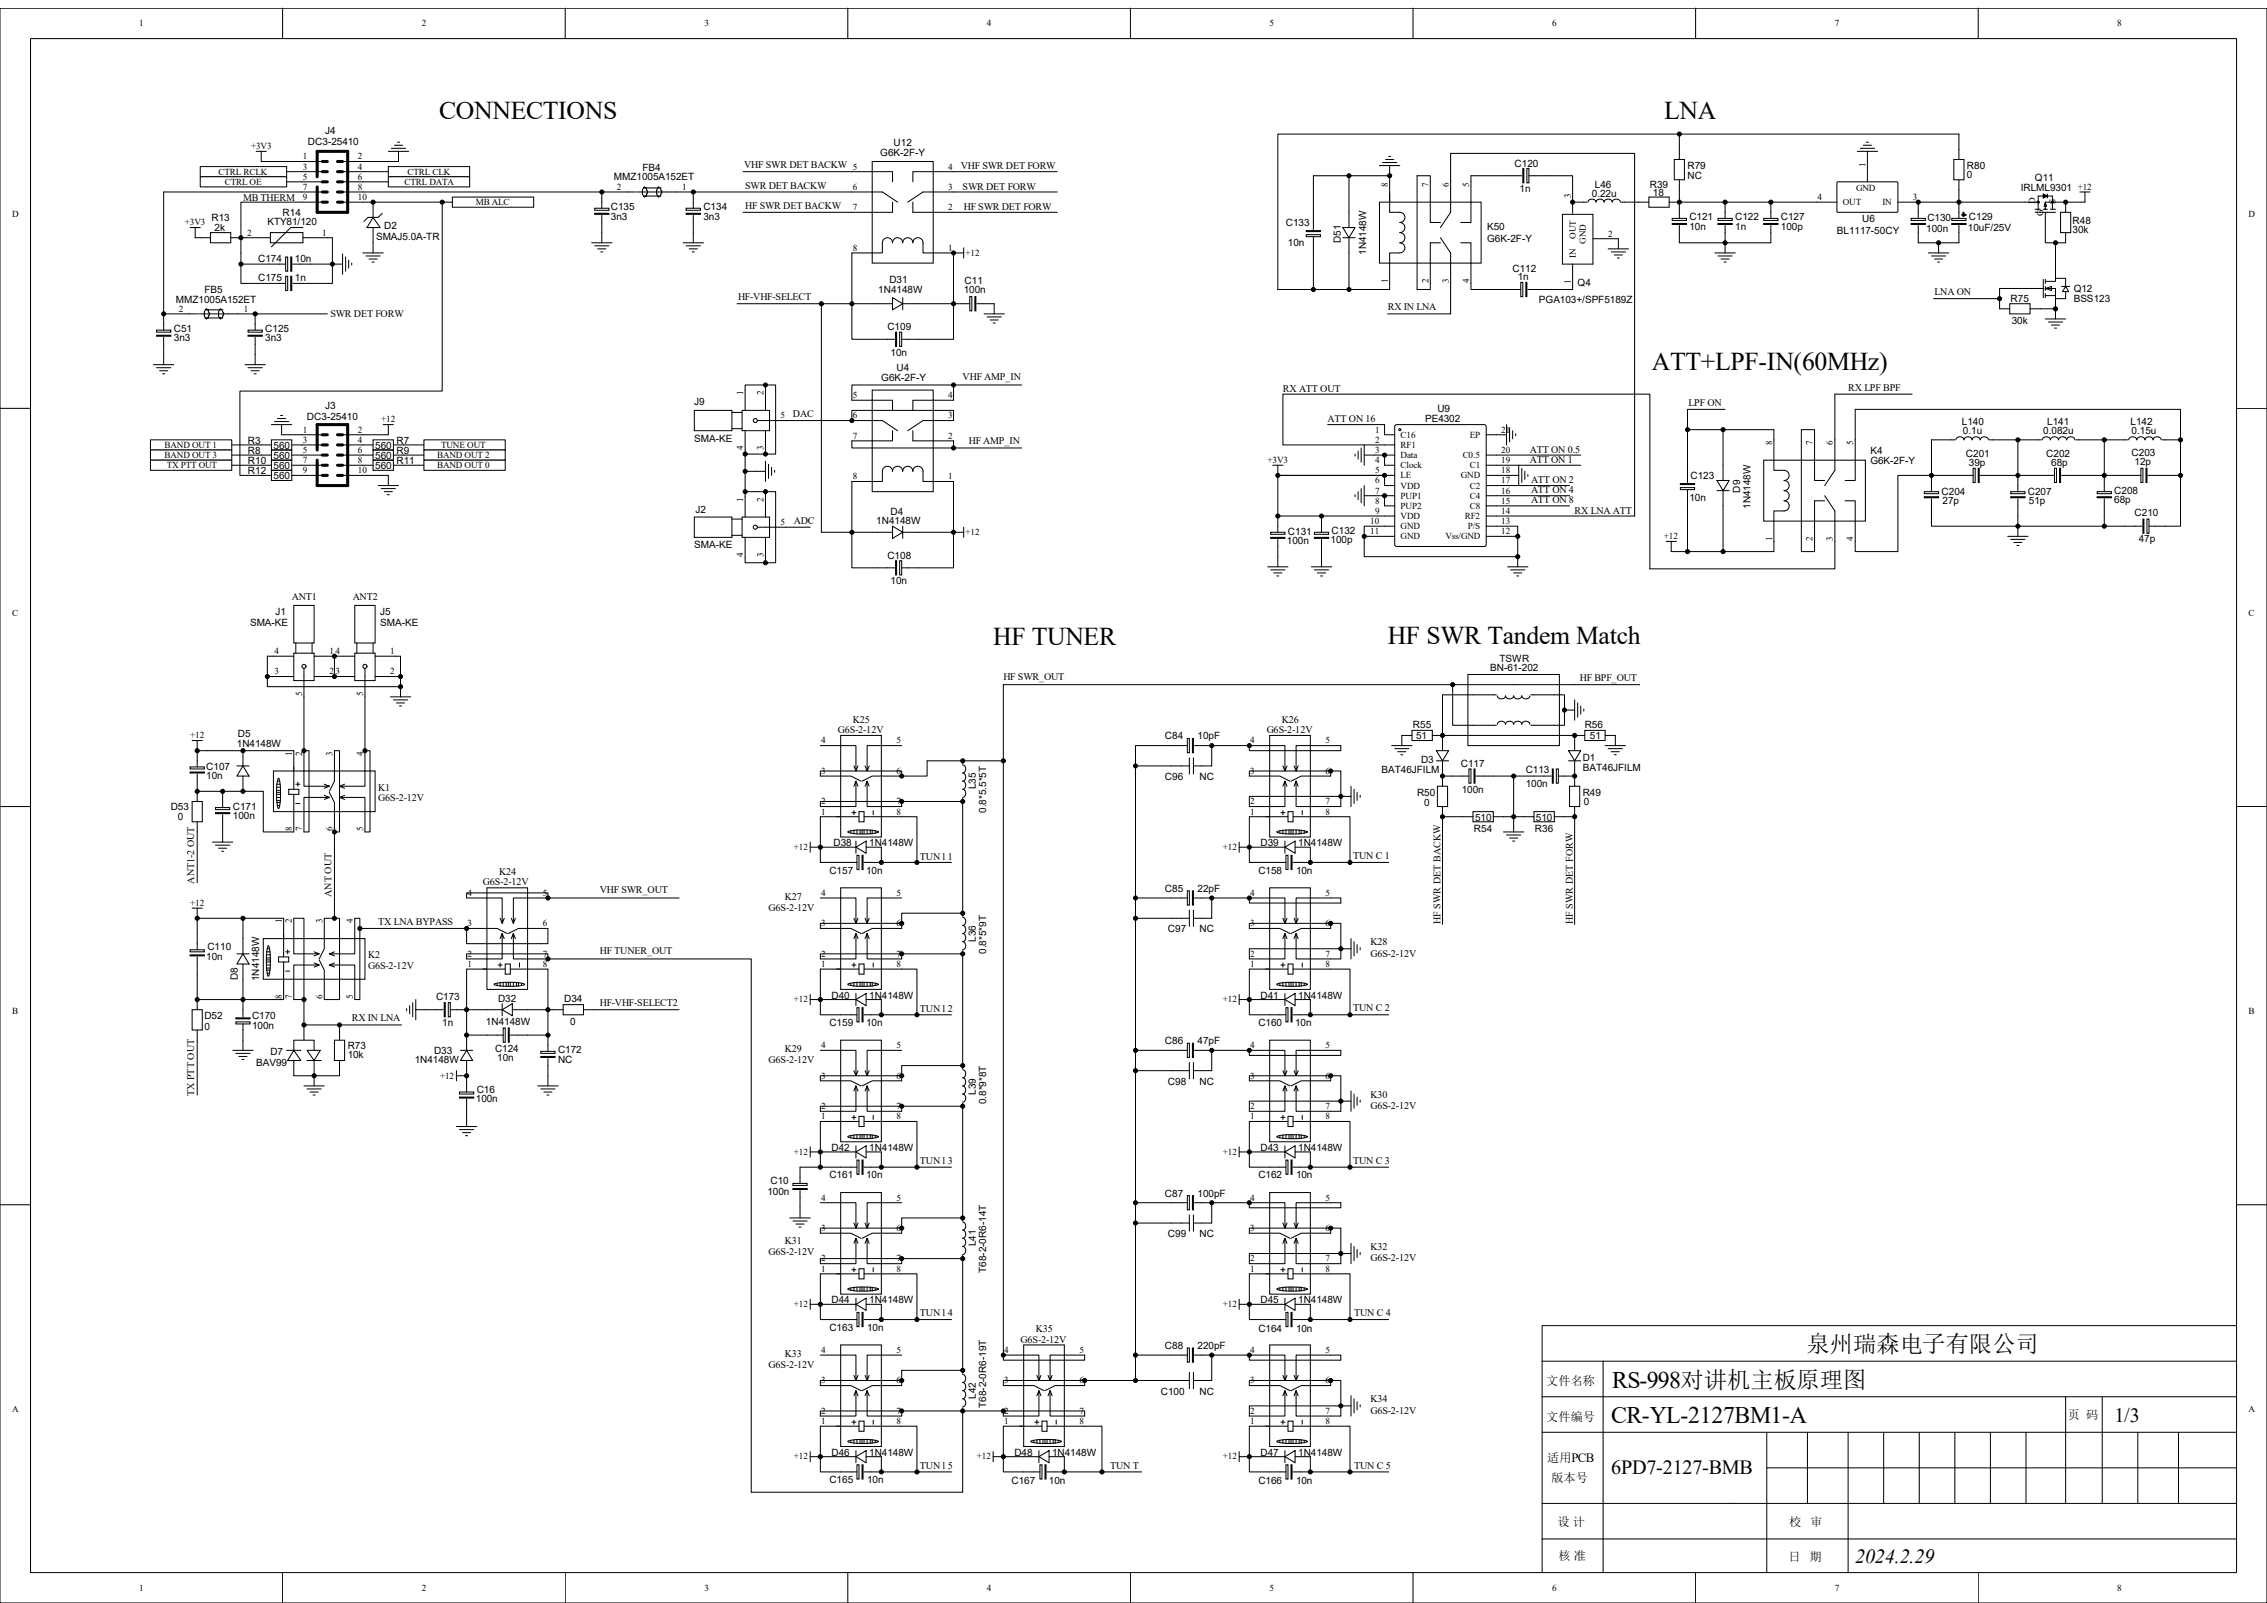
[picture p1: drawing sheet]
<svg xmlns="http://www.w3.org/2000/svg" width="297mm" height="210mm" viewBox="0 0 297 210" stroke-linecap="round" stroke-linejoin="round" font-family="sans-serif">
<defs><g id="words">
<g font-size="3.4">
<text x="57.5" y="15.6">CONNECTIONS</text>
<text x="218" y="15.6">LNA</text>
<text x="216.4" y="48.5">ATT+LPF-IN(60MHz)</text>
<text x="130.1" y="84.5">HF TUNER</text>
<text x="181.8" y="84.4">HF SWR Tandem Match</text>
</g>
<g font-size="3.1">
<text x="236.7" y="177.2">泉州瑞森电子有限公司</text>
<text x="211.2" y="181.8">RS-998对讲机主板原理图</text>
<text x="211.1" y="186.5">CR-YL-2127BM1-A</text>
</g>
<g font-size="2.6">
<text x="277" y="186.4">1/3</text>
<text x="211.1" y="193.1">6PD7-2127-BMB</text>
<text x="243.1" y="204.7">2024.2.29</text>
</g>
<g font-size="1.6">
<text x="202.6" y="181.5">文件名称</text>
<text x="270.9" y="185.9">页 码</text>
<text x="202.6" y="186.2">文件编号</text>
<text x="202.7" y="191.5">适用PCB</text>
<text x="203.3" y="194.2">版本号</text>
<text x="204" y="199.9">设 计</text>
<text x="234.4" y="199.9">校</text>
<text x="237.2" y="199.9">审</text>
<text x="204.2" y="204.4">核 准</text>
<text x="234.3" y="204.5">日</text>
<text x="237.1" y="204.5">期</text>
</g>
<g font-size="1.3">
<text x="42.6" y="17.6">J4</text>
<text x="40.3" y="19">DC3-25410</text>
<text x="80.4" y="23.5">MMZ1005A152ET</text>
<text x="84.2" y="22.4">FB4</text>
<text x="97.5" y="22">VHF SWR DET BACKW 5</text>
<text x="115.3" y="20.5">G6K-2F-Y</text>
<text x="117.1" y="19.2">U12</text>
<text x="125.9" y="22.2">VHF SWR DET FORW</text>
<text x="198.4" y="21.8">C120</text>
<text x="221.1" y="22.1">R79</text>
<text x="221.1" y="23.4">NC</text>
<text x="257.7" y="22.1">R80</text>
<text x="257.7" y="23.3">0</text>
<text x="266.6" y="23.7">Q11</text>
<text x="27.7" y="29">R13</text>
<text x="31.8" y="26.3">MB THERM</text>
<text x="35" y="29.5">KTY81/120</text>
<text x="37" y="28.4">R14</text>
<text x="50.3" y="29.9">D2</text>
<text x="80" y="27.5">C135</text>
<text x="80" y="28.9">3n3</text>
<text x="92.2" y="27.5">C134</text>
<text x="92.2" y="28.9">3n3</text>
<text x="97.6" y="24.7">SWR DET BACKW</text>
<text x="97.6" y="27.4">HF SWR DET BACKW</text>
<text x="126.1" y="24.8">SWR DET FORW</text>
<text x="126.3" y="27.5">HF SWR DET FORW</text>
<text x="168.5" y="29.7">C133</text>
<text x="199.1" y="25.2">1n</text>
<text x="208.5" y="25.8">0.22u</text>
<text x="208.9" y="24.6">L46</text>
<text x="216.1" y="24.6">R39</text>
<text x="216.5" y="25.7">18</text>
<text x="221.3" y="28.9">C121</text>
<text x="227.3" y="28.9">C122</text>
<text x="233.3" y="28.9">C127</text>
<text x="244" y="29.1">U6</text>
<text x="252.5" y="29">C130</text>
<text x="257.9" y="28.9">C129</text>
<text x="264.7" y="25">IRLML9301 +12</text>
<text x="271.5" y="29.3">R48</text>
<text x="28.1" y="30.2">2k</text>
<text x="33.8" y="34.3">C174</text>
<text x="38.6" y="34.3">10n</text>
<text x="49.3" y="31.4">SMAJ5.0A-TR</text>
<text x="168.7" y="32.2">10n</text>
<text x="175.7" y="31.8" transform="rotate(-90 175.7 31.8)">D51</text>
<text x="179" y="33.4" transform="rotate(-90 179 33.4)">1N4148W</text>
<text x="194.8" y="30.1">K50</text>
<text x="194.8" y="31.7">G6K-2F-Y</text>
<text x="198.2" y="35.7">C112</text>
<text x="221.3" y="30.1">10n</text>
<text x="227.3" y="30.1">1n</text>
<text x="233.3" y="30.1">100p</text>
<text x="240.7" y="30.6">BL1117-50CY</text>
<text x="252.4" y="30.3">100n</text>
<text x="257.8" y="30.2">10uF/25V</text>
<text x="271.5" y="30.5">30k</text>
<text x="23" y="39.7">MMZ1005A152ET</text>
<text x="26.8" y="38.4">FB5</text>
<text x="33.8" y="36.9">C175</text>
<text x="38.6" y="36.9">1n</text>
<text x="43.3" y="41.5">SWR DET FORW</text>
<text x="96.7" y="39.3">HF-VHF-SELECT</text>
<text x="115.1" y="38.4">1N4148W</text>
<text x="116.5" y="37.1">D31</text>
<text x="126.3" y="38.4">100n</text>
<text x="126.4" y="37.3">C11</text>
<text x="181.8" y="40.7">RX IN LNA</text>
<text x="198.8" y="36.7">1n</text>
<text x="201.6" y="39.7">PGA103+/SPF5189Z</text>
<text x="206.7" y="37.5">Q4</text>
<text x="253.5" y="38.7">LNA ON</text>
<text x="263.4" y="39.5">R75</text>
<text x="271.7" y="38.2">Q12</text>
<text x="271.7" y="39.5">BSS123</text>
<text x="22.8" y="43.5">C51</text>
<text x="22.8" y="44.7">3n3</text>
<text x="34.8" y="43.5">C125</text>
<text x="34.8" y="44.7">3n3</text>
<text x="116.3" y="43.3">C109</text>
<text x="116.7" y="46.6">10n</text>
<text x="263.6" y="42.4">30k</text>
<text x="42.6" y="53.6">J3</text>
<text x="90.9" y="53.1">J9</text>
<text x="115.5" y="49.9">G6K-2F-Y</text>
<text x="117.5" y="48.6">U4</text>
<text x="126.1" y="49.8">VHF AMP_IN</text>
<text x="168.1" y="51.3">RX ATT OUT</text>
<text x="221.2" y="53.2">LPF ON</text>
<text x="242.1" y="51.2">RX LPF BPF</text>
<text x="32.5" y="58.2">R3</text>
<text x="32.5" y="59.5">R8</text>
<text x="35.8" y="58.8">560</text>
<text x="40.2" y="55">DC3-25410</text>
<text x="49.1" y="58.8">560</text>
<text x="51.9" y="58.2">R7</text>
<text x="51.9" y="59.5">R9</text>
<text x="90.9" y="57.9">SMA-KE</text>
<text x="103.9" y="54.6">DAC</text>
<text x="126.9" y="58.1">HF AMP_IN</text>
<text x="173.9" y="55.3">ATT ON 16</text>
<text x="186.7" y="55.2">PE4302</text>
<text x="188.3" y="54">U9</text>
<text x="200.4" y="59.3">ATT ON 0.5</text>
<text x="245" y="59.5">K4</text>
<text x="257" y="55.6">L140</text>
<text x="257.2" y="56.8">0.1u</text>
<text x="257.6" y="59.9">C201</text>
<text x="267.7" y="56.8">0.082u</text>
<text x="268.1" y="59.9">C202</text>
<text x="268.2" y="55.6">L141</text>
<text x="279.1" y="55.6">L142</text>
<text x="279.3" y="56.8">0.15u</text>
<text x="279.3" y="59.7">C203</text>
<text x="32.5" y="60.8">R10</text>
<text x="32.5" y="62.2">R12</text>
<text x="35.8" y="60.1">560</text>
<text x="35.8" y="61.5">560</text>
<text x="35.8" y="62.8">560</text>
<text x="49.1" y="60.1">560</text>
<text x="49.1" y="61.5">560</text>
<text x="51.9" y="60.8">R11</text>
<text x="200.4" y="60.6">ATT ON 1</text>
<text x="200.6" y="66">ATT ON 8</text>
<text x="200.6" y="64.6">ATT ON 4</text>
<text x="200.6" y="63.3">ATT ON 2</text>
<text x="221.3" y="65.6">10n</text>
<text x="221.5" y="62.8">C123</text>
<text x="228" y="64.5" transform="rotate(-90 228 64.5)">D9</text>
<text x="245" y="60.8">G6K-2F-Y</text>
<text x="254.4" y="64.8">C204</text>
<text x="257.9" y="61.1">39p</text>
<text x="265.7" y="64.8">C207</text>
<text x="268.7" y="61.1">68p</text>
<text x="277" y="64.7">C208</text>
<text x="277" y="65.9">68p</text>
<text x="279.7" y="60.9">12p</text>
<text x="90.9" y="71.8">SMA-KE</text>
<text x="91.1" y="67.2">J2</text>
<text x="104" y="68.6">ADC</text>
<text x="114.8" y="68.7">1N4148W</text>
<text x="116.7" y="67.5">D4</text>
<text x="168.6" y="71.3">100n</text>
<text x="168.7" y="70.1">C131</text>
<text x="174.3" y="71.2">100p</text>
<text x="174.4" y="70">C132</text>
<text x="206.3" y="67.3">RX LNA ATT</text>
<text x="229.3" y="66.7" transform="rotate(-90 229.3 66.7)">1N4148W</text>
<text x="254.5" y="66">27p</text>
<text x="265.8" y="66">51p</text>
<text x="279.7" y="67.6">C210</text>
<text x="280.2" y="71.1">47p</text>
<text x="116.3" y="73.2">C108</text>
<text x="116.7" y="76.5">10n</text>
<text x="32.8" y="82">SMA-KE</text>
<text x="36.1" y="80.5">J1</text>
<text x="38.2" y="78.6">ANT1</text>
<text x="46.2" y="78.6">ANT2</text>
<text x="49.8" y="80.5">J5</text>
<text x="49.8" y="82">SMA-KE</text>
<text x="131.4" y="89.1">HF SWR_OUT</text>
<text x="195.2" y="88">BN-61-202</text>
<text x="196.4" y="86.8">TSWR</text>
<text x="207" y="89.2">HF BPF_OUT</text>
<text x="111.7" y="94.7">K25</text>
<text x="167.9" y="94.7">K26</text>
<text x="185.1" y="95.4">R55</text>
<text x="207.6" y="95.4">R56</text>
<text x="27" y="100.9">C107</text>
<text x="31" y="97.8">1N4148W</text>
<text x="31.2" y="96.6">D5</text>
<text x="109.8" y="96">G6S-2-12V</text>
<text x="152.6" y="96.9">C84</text>
<text x="156.9" y="96.9">10pF</text>
<text x="166" y="96">G6S-2-12V</text>
<text x="181" y="101.3">BAT46JFILM</text>
<text x="185.5" y="96.9">51</text>
<text x="186.2" y="99.9">D3</text>
<text x="191.4" y="100.5">C117</text>
<text x="199.9" y="101.3">C113</text>
<text x="207.4" y="99.7">D1</text>
<text x="207.4" y="101">BAT46JFILM</text>
<text x="208.3" y="96.9">51</text>
<text x="22.4" y="106.1">D53</text>
<text x="23.3" y="107.4">0</text>
<text x="27" y="102.1">10n</text>
<text x="30.5" y="106.1">C171</text>
<text x="30.5" y="107.3">100n</text>
<text x="49.6" y="103.6">K1</text>
<text x="49.6" y="104.9">G6S-2-12V</text>
<text x="127.9" y="103.4" transform="rotate(-90 127.9 103.4)">L35</text>
<text x="129.2" y="106.5" transform="rotate(-90 129.2 106.5)">0.8*5.5*5T</text>
<text x="152.6" y="102.2">C96</text>
<text x="157.2" y="102.2">NC</text>
<text x="185.6" y="104.3">R50</text>
<text x="186.6" y="105.6">0</text>
<text x="191.5" y="103.9">100n</text>
<text x="193.2" y="107.5">510</text>
<text x="199.9" y="103.1">100n</text>
<text x="201.2" y="107.5">510</text>
<text x="207.4" y="104.3">R49</text>
<text x="207.5" y="105.5">0</text>
<text x="109.2" y="110.9">D38</text>
<text x="113.9" y="110.9">1N4148W</text>
<text x="120.5" y="112.7">TUN l 1</text>
<text x="165.1" y="110.9">D39</text>
<text x="170.1" y="110.9">1N4148W</text>
<text x="177.3" y="112.5">TUN C 1</text>
<text x="193.1" y="109">R54</text>
<text x="201.1" y="109">R36</text>
<text x="25.4" y="115.8" transform="rotate(-90 25.4 115.8)">ANT1-2 OUT</text>
<text x="43.4" y="117.5" transform="rotate(-90 43.4 117.5)">ANT OUT</text>
<text x="63.3" y="116">G6S-2-12V</text>
<text x="65.4" y="114.7">K24</text>
<text x="78.6" y="117.1">VHF SWR_OUT</text>
<text x="100.7" y="119.3">G6S-2-12V</text>
<text x="102.8" y="117.9">K27</text>
<text x="108.7" y="114.4">C157</text>
<text x="113.5" y="114.4">10n</text>
<text x="152.6" y="116.8">C85</text>
<text x="156.9" y="116.8">22pF</text>
<text x="164.9" y="114.4">C158</text>
<text x="169.8" y="114.4">10n</text>
<text x="27" y="125.8">10n</text>
<text x="27.2" y="124.4">C110</text>
<text x="48.2" y="125.6">K2</text>
<text x="49.6" y="121.2">TX LNA BYPASS</text>
<text x="78.6" y="125">HF TUNER_OUT</text>
<text x="127.9" y="123.4" transform="rotate(-90 127.9 123.4)">L36</text>
<text x="129.2" y="125" transform="rotate(-90 129.2 125)">0.8*5*9T</text>
<text x="153" y="122.2">C97</text>
<text x="157.2" y="122.2">NC</text>
<text x="179.5" y="123.8">K28</text>
<text x="179.5" y="125.3">G6S-2-12V</text>
<text x="188.7" y="121.1" transform="rotate(-90 188.7 121.1)">HF SWR DET BACKW</text>
<text x="206" y="121.1" transform="rotate(-90 206 121.1)">HF SWR DET FORW</text>
<text x="31.2" y="128.4" transform="rotate(-90 31.2 128.4)">D8</text>
<text x="34" y="128.5" transform="rotate(-90 34 128.5)">1N4148W</text>
<text x="48.2" y="126.9">G6S-2-12V</text>
<text x="57.1" y="131.1">C173</text>
<text x="65.3" y="131.2">D32</text>
<text x="73.9" y="131.2">D34</text>
<text x="78.6" y="131.8">HF-VHF-SELECT2</text>
<text x="108.9" y="130.8">D40</text>
<text x="113.9" y="130.8">1N4148W</text>
<text x="165.1" y="130.8">D41</text>
<text x="170.1" y="130.8">1N4148W</text>
<text x="26.8" y="133.5">D52</text>
<text x="26.8" y="134.9">0</text>
<text x="33" y="133.5">C170</text>
<text x="33" y="134.8">100n</text>
<text x="45.5" y="137.5">R73</text>
<text x="46.1" y="133.8">RX IN LNA</text>
<text x="57.9" y="134.4">1n</text>
<text x="63.7" y="134.3">1N4148W</text>
<text x="64.9" y="137.9">C124</text>
<text x="73.1" y="138">C172</text>
<text x="74.7" y="134.3">0</text>
<text x="102.8" y="137.8">K29</text>
<text x="108.7" y="134.4">C159</text>
<text x="113.5" y="134.4">10n</text>
<text x="120.5" y="132.6">TUN l 2</text>
<text x="152.6" y="136.8">C86</text>
<text x="156.9" y="136.8">47pF</text>
<text x="164.9" y="134.4">C160</text>
<text x="169.7" y="134.4">10n</text>
<text x="177.3" y="132.5">TUN C 2</text>
<text x="25.4" y="143.6" transform="rotate(-90 25.4 143.6)">TX PTT OUT</text>
<text x="33.6" y="139.6">BAV99</text>
<text x="35.4" y="138.3">D7</text>
<text x="45.5" y="138.7">10k</text>
<text x="54.3" y="139.3">1N4148W</text>
<text x="56.9" y="138.1">D33</text>
<text x="62.5" y="143.2">C16</text>
<text x="65.1" y="139">10n</text>
<text x="73.1" y="139.3">NC</text>
<text x="100.7" y="139.3">G6S-2-12V</text>
<text x="127.9" y="143.5" transform="rotate(-90 127.9 143.5)">L39</text>
<text x="153" y="142.1">C98</text>
<text x="157.2" y="142.1">NC</text>
<text x="179.5" y="143.8">K30</text>
<text x="62.3" y="144.4">100n</text>
<text x="129.2" y="144.7" transform="rotate(-90 129.2 144.7)">0.8*9*8T</text>
<text x="179.5" y="145.3">G6S-2-12V</text>
<text x="100.9" y="155.2">C10</text>
<text x="108.7" y="154.4">C161</text>
<text x="108.9" y="150.8">D42</text>
<text x="113.5" y="154.4">10n</text>
<text x="113.9" y="150.8">1N4148W</text>
<text x="120.5" y="152.4">TUN l 3</text>
<text x="164.9" y="154.4">C162</text>
<text x="165.1" y="150.8">D43</text>
<text x="169.8" y="154.4">10n</text>
<text x="170.1" y="150.8">1N4148W</text>
<text x="177.3" y="152.4">TUN C 3</text>
<text x="100.5" y="156.5">100n</text>
<text x="152.6" y="156.8">C87</text>
<text x="156.9" y="156.8">100pF</text>
<text x="100.7" y="164.4">G6S-2-12V</text>
<text x="102.8" y="163">K31</text>
<text x="127.9" y="163.3" transform="rotate(-90 127.9 163.3)">L41</text>
<text x="129.2" y="166.8" transform="rotate(-90 129.2 166.8)">T68-2-0R6-14T</text>
<text x="153" y="162.1">C99</text>
<text x="157.2" y="162.1">NC</text>
<text x="179.5" y="163.8">K32</text>
<text x="179.5" y="165.2">G6S-2-12V</text>
<text x="108.9" y="170.7">D44</text>
<text x="113.9" y="170.7">1N4148W</text>
<text x="120.5" y="172.4">TUN l 4</text>
<text x="165.1" y="170.7">D45</text>
<text x="170.1" y="170.7">1N4148W</text>
<text x="177.4" y="172.4">TUN C 4</text>
<text x="100.7" y="179.2">G6S-2-12V</text>
<text x="102.8" y="177.7">K33</text>
<text x="108.7" y="174.3">C163</text>
<text x="113.6" y="174.3">10n</text>
<text x="133.7" y="175.9">G6S-2-12V</text>
<text x="135.7" y="174.5">K35</text>
<text x="152.6" y="176.7">C88</text>
<text x="156.9" y="176.7">220pF</text>
<text x="164.9" y="174.5">C164</text>
<text x="169.8" y="174.5">10n</text>
<text x="127.9" y="183.2" transform="rotate(-90 127.9 183.2)">L42</text>
<text x="129.2" y="184.4" transform="rotate(-90 129.2 184.4)">T68-2-0R6-19T</text>
<text x="152.1" y="182.7">C100</text>
<text x="157.2" y="182.7">NC</text>
<text x="179.5" y="183.7">K34</text>
<text x="179.5" y="185.2">G6S-2-12V</text>
<text x="108.9" y="190.7">D46</text>
<text x="113.9" y="190.7">1N4148W</text>
<text x="132.9" y="190.7">D48</text>
<text x="137.8" y="190.7">1N4148W</text>
<text x="165.1" y="190.7">D47</text>
<text x="170.1" y="190.7">1N4148W</text>
<text x="108.7" y="194.3">C165</text>
<text x="113.6" y="194.3">10n</text>
<text x="120.5" y="192.4">TUN l 5</text>
<text x="132.5" y="194.4">C167</text>
<text x="137.4" y="194.4">10n</text>
<text x="145.4" y="192.5">TUN T</text>
<text x="164.9" y="194.4">C166</text>
<text x="169.8" y="194.4">10n</text>
<text x="177.4" y="192.4">TUN C 5</text>
</g>
<g font-size="1.2">
<text x="18.2" y="3.4">1</text>
<text x="55.3" y="3.4">2</text>
<text x="92.3" y="3.4">3</text>
<text x="129.3" y="3.4">4</text>
<text x="166.3" y="3.4">5</text>
<text x="203.4" y="3.4">6</text>
<text x="240.4" y="3.4">7</text>
<text x="277.4" y="3.4">8</text>
<text x="28.6" y="22.9">CTRL RCLK</text>
<text x="32.9" y="19.6">+3V3</text>
<text x="39.7" y="20.9">1</text>
<text x="39.7" y="22.2">3</text>
<text x="39.7" y="23.6">5</text>
<text x="46.9" y="20.9">2</text>
<text x="46.9" y="22.2">4</text>
<text x="46.9" y="23.6">6</text>
<text x="53.4" y="22.9">CTRL CLK</text>
<text x="124.2" y="22.2">4</text>
<text x="244.4" y="21.8" transform="rotate(-90 244.4 21.8)">1</text>
<text x="1.6" y="28.5">D</text>
<text x="24.2" y="29.5">+3V3</text>
<text x="29.4" y="24.2">CTRL OE</text>
<text x="39.7" y="24.9">7</text>
<text x="39.7" y="26.2">9</text>
<text x="46.9" y="24.9">8</text>
<text x="46.9" y="26.2">10</text>
<text x="53" y="24.2">CTRL DATA</text>
<text x="62.3" y="26.9">MB ALC</text>
<text x="80.8" y="24.9">2</text>
<text x="89.4" y="24.9">1</text>
<text x="111.7" y="27.5">7</text>
<text x="111.7" y="24.9">6</text>
<text x="124.2" y="27.5">2</text>
<text x="124.2" y="24.9">3</text>
<text x="181.8" y="24.5" transform="rotate(-90 181.8 24.5)">8</text>
<text x="187.1" y="24.5" transform="rotate(-90 187.1 24.5)">7</text>
<text x="189.8" y="24.5" transform="rotate(-90 189.8 24.5)">6</text>
<text x="192.5" y="24.5" transform="rotate(-90 192.5 24.5)">5</text>
<text x="205.8" y="26" transform="rotate(-90 205.8 26)">3</text>
<text x="238.1" y="26.2">4</text>
<text x="241.4" y="26.9">OUT</text>
<text x="243.2" y="25">GND</text>
<text x="246.6" y="26.9">IN</text>
<text x="250.6" y="26.2">3</text>
<text x="266.6" y="26.8" transform="rotate(-90 266.6 26.8)">D</text>
<text x="267.7" y="28.4" transform="rotate(-90 267.7 28.4)">G</text>
<text x="269.3" y="26.8" transform="rotate(-90 269.3 26.8)">S</text>
<text x="294.6" y="28.5">D</text>
<text x="32.4" y="30.9">2</text>
<text x="42.2" y="30.9">1</text>
<text x="111.7" y="32.9">8</text>
<text x="124.2" y="32.9">1</text>
<text x="126.5" y="33.5">+12</text>
<text x="206.4" y="33.8" transform="rotate(-90 206.4 33.8)">IN</text>
<text x="206.4" y="31.3" transform="rotate(-90 206.4 31.3)">OUT</text>
<text x="207.8" y="32" transform="rotate(-90 207.8 32)">GND</text>
<text x="210.7" y="31">2</text>
<text x="23.4" y="40.8">2</text>
<text x="32" y="40.8">1</text>
<text x="181.8" y="37" transform="rotate(-90 181.8 37)">1</text>
<text x="187.1" y="37" transform="rotate(-90 187.1 37)">2</text>
<text x="189.8" y="37" transform="rotate(-90 189.8 37)">3</text>
<text x="192.5" y="37" transform="rotate(-90 192.5 37)">4</text>
<text x="205.8" y="37.1" transform="rotate(-90 205.8 37.1)">1</text>
<text x="97.4" y="51.8" transform="rotate(-90 97.4 51.8)">1</text>
<text x="100" y="51.8" transform="rotate(-90 100 51.8)">2</text>
<text x="111.7" y="52.1">5</text>
<text x="124.2" y="52.1">4</text>
<text x="21.6" y="58.7">BAND OUT 1</text>
<text x="39.7" y="56.7">1</text>
<text x="39.7" y="58">3</text>
<text x="39.7" y="59.3">5</text>
<text x="46.9" y="56.7">2</text>
<text x="46.9" y="58">4</text>
<text x="46.9" y="59.3">6</text>
<text x="49.9" y="55.3">+12</text>
<text x="57.8" y="58.7">TUNE OUT</text>
<text x="97.4" y="59" transform="rotate(-90 97.4 59)">4</text>
<text x="100" y="59" transform="rotate(-90 100 59)">3</text>
<text x="102.3" y="54.8">5</text>
<text x="111.7" y="57.5">7</text>
<text x="111.7" y="54.8">6</text>
<text x="124.2" y="57.5">2</text>
<text x="124.2" y="54.8">3</text>
<text x="180.2" y="56.7">1</text>
<text x="180.2" y="58">2</text>
<text x="180.2" y="59.3">3</text>
<text x="183.5" y="57.3">C16</text>
<text x="183.5" y="58.7">RF1</text>
<text x="192.6" y="57.3">EP</text>
<text x="196.7" y="59.3">20</text>
<text x="196.7" y="56.7">21</text>
<text x="232.2" y="58.3" transform="rotate(-90 232.2 58.3)">8</text>
<text x="237.5" y="58.3" transform="rotate(-90 237.5 58.3)">7</text>
<text x="240.1" y="58.3" transform="rotate(-90 240.1 58.3)">6</text>
<text x="242.8" y="58.3" transform="rotate(-90 242.8 58.3)">5</text>
<text x="21.6" y="60">BAND OUT 3</text>
<text x="21.8" y="61.3">TX PTT OUT</text>
<text x="39.7" y="60.7">7</text>
<text x="39.7" y="62">9</text>
<text x="46.9" y="60.7">8</text>
<text x="46.9" y="62">10</text>
<text x="57.3" y="60">BAND OUT 2</text>
<text x="57.3" y="61.3">BAND OUT 0</text>
<text x="97.4" y="65.8" transform="rotate(-90 97.4 65.8)">1</text>
<text x="100" y="65.8" transform="rotate(-90 100 65.8)">2</text>
<text x="111.7" y="62.8">8</text>
<text x="124.2" y="62.8">1</text>
<text x="166.1" y="60.7">+3V3</text>
<text x="180.2" y="60.7">4</text>
<text x="180.2" y="62">5</text>
<text x="180.2" y="63.3">6</text>
<text x="180.2" y="64.7">7</text>
<text x="180.2" y="66">8</text>
<text x="183.5" y="60">Data</text>
<text x="183.5" y="61.3">Clock</text>
<text x="183.5" y="62.7">LE</text>
<text x="183.5" y="64">VDD</text>
<text x="183.5" y="65.3">PUP1</text>
<text x="191.4" y="62.7">GND</text>
<text x="191.6" y="60">C0.5</text>
<text x="192.6" y="65.3">C4</text>
<text x="192.6" y="64">C2</text>
<text x="192.6" y="61.3">C1</text>
<text x="196.7" y="62">18</text>
<text x="196.7" y="66">15</text>
<text x="196.7" y="64.7">16</text>
<text x="196.7" y="63.3">17</text>
<text x="196.7" y="60.7">19</text>
<text x="102.3" y="68.8">5</text>
<text x="126.5" y="70.1">+12</text>
<text x="179.5" y="68.7">10</text>
<text x="179.5" y="70">11</text>
<text x="180.2" y="67.3">9</text>
<text x="183.5" y="66.7">PUP2</text>
<text x="183.5" y="68">VDD</text>
<text x="183.5" y="69.3">GND</text>
<text x="183.5" y="70.6">GND</text>
<text x="189.4" y="70.6">Vss/GND</text>
<text x="191.9" y="68">RF2</text>
<text x="192.3" y="69.3">P/S</text>
<text x="192.6" y="66.7">C8</text>
<text x="196.7" y="67.3">14</text>
<text x="196.7" y="70">12</text>
<text x="196.7" y="68.7">13</text>
<text x="218" y="70.6">+12</text>
<text x="232.2" y="70.8" transform="rotate(-90 232.2 70.8)">1</text>
<text x="237.5" y="70.8" transform="rotate(-90 237.5 70.8)">2</text>
<text x="240.1" y="70.8" transform="rotate(-90 240.1 70.8)">3</text>
<text x="242.8" y="70.8" transform="rotate(-90 242.8 70.8)">4</text>
<text x="97.4" y="72.9" transform="rotate(-90 97.4 72.9)">4</text>
<text x="100" y="72.9" transform="rotate(-90 100 72.9)">3</text>
<text x="1.6" y="80.6">C</text>
<text x="294.6" y="80.6">C</text>
<text x="36" y="85.7">4</text>
<text x="36" y="88.3">3</text>
<text x="43.2" y="88.3">2</text>
<text x="43.2" y="85.7">14</text>
<text x="43.9" y="88.3">3</text>
<text x="51.1" y="88.3">2</text>
<text x="51.1" y="85.7">1</text>
<text x="39.6" y="91.2" transform="rotate(-90 39.6 91.2)">5</text>
<text x="47.6" y="91.2" transform="rotate(-90 47.6 91.2)">5</text>
<text x="24.9" y="96.7">+12</text>
<text x="38.2" y="99" transform="rotate(-90 38.2 99)">1</text>
<text x="39.6" y="99" transform="rotate(-90 39.6 99)">2</text>
<text x="43.6" y="99" transform="rotate(-90 43.6 99)">3</text>
<text x="47.6" y="99" transform="rotate(-90 47.6 99)">4</text>
<text x="107.6" y="97.4">4</text>
<text x="107.6" y="101.4">3</text>
<text x="117.5" y="101.4">6</text>
<text x="117.5" y="97.4">5</text>
<text x="163.8" y="97.4">4</text>
<text x="163.8" y="101.4">3</text>
<text x="173.7" y="101.4">6</text>
<text x="173.7" y="97.4">5</text>
<text x="107.6" y="105.4">2</text>
<text x="107.6" y="106.7">1</text>
<text x="117.5" y="106.7">8</text>
<text x="117.5" y="105.4">7</text>
<text x="163.8" y="105.4">2</text>
<text x="163.8" y="106.7">1</text>
<text x="173.7" y="106.7">8</text>
<text x="173.7" y="105.4">7</text>
<text x="38.2" y="108.9" transform="rotate(-90 38.2 108.9)">8</text>
<text x="39.6" y="108.9" transform="rotate(-90 39.6 108.9)">7</text>
<text x="43.6" y="108.9" transform="rotate(-90 43.6 108.9)">6</text>
<text x="47.6" y="108.9" transform="rotate(-90 47.6 108.9)">5</text>
<text x="104" y="111.4">+12</text>
<text x="160.2" y="111.4">+12</text>
<text x="24.9" y="118.7">+12</text>
<text x="61.3" y="117.4">4</text>
<text x="71.1" y="117.4">5</text>
<text x="107.6" y="117.4">4</text>
<text x="117.5" y="117.4">5</text>
<text x="163.8" y="117.4">4</text>
<text x="173.7" y="117.4">5</text>
<text x="36.9" y="121" transform="rotate(-90 36.9 121)">1</text>
<text x="38.2" y="121" transform="rotate(-90 38.2 121)">2</text>
<text x="42.2" y="121" transform="rotate(-90 42.2 121)">3</text>
<text x="46.2" y="121" transform="rotate(-90 46.2 121)">4</text>
<text x="61.3" y="121.4">3</text>
<text x="61.3" y="125.3">2</text>
<text x="71.1" y="125.3">7</text>
<text x="71.1" y="121.4">6</text>
<text x="107.6" y="121.4">3</text>
<text x="107.6" y="125.3">2</text>
<text x="117.5" y="125.3">7</text>
<text x="117.5" y="121.4">6</text>
<text x="163.8" y="121.4">3</text>
<text x="163.8" y="125.3">2</text>
<text x="173.7" y="125.3">7</text>
<text x="173.7" y="121.4">6</text>
<text x="36.9" y="130.8" transform="rotate(-90 36.9 130.8)">8</text>
<text x="38.2" y="130.8" transform="rotate(-90 38.2 130.8)">7</text>
<text x="42.2" y="130.8" transform="rotate(-90 42.2 130.8)">6</text>
<text x="46.2" y="130.8" transform="rotate(-90 46.2 130.8)">5</text>
<text x="61.3" y="126.7">1</text>
<text x="71.1" y="126.7">8</text>
<text x="104" y="131.3">+12</text>
<text x="107.6" y="126.7">1</text>
<text x="117.5" y="126.7">8</text>
<text x="160.2" y="131.3">+12</text>
<text x="163.8" y="126.7">1</text>
<text x="173.7" y="126.7">8</text>
<text x="1.6" y="132.8">B</text>
<text x="107.6" y="137.3">4</text>
<text x="117.5" y="137.3">5</text>
<text x="163.8" y="137.3">4</text>
<text x="173.7" y="137.3">5</text>
<text x="294.6" y="132.8">B</text>
<text x="57.7" y="141.3">+12</text>
<text x="107.6" y="141.3">3</text>
<text x="117.5" y="141.3">6</text>
<text x="163.8" y="141.3">3</text>
<text x="173.7" y="141.3">6</text>
<text x="107.6" y="145.3">2</text>
<text x="107.6" y="146.6">1</text>
<text x="117.5" y="146.6">8</text>
<text x="117.5" y="145.3">7</text>
<text x="163.8" y="145.3">2</text>
<text x="163.8" y="146.6">1</text>
<text x="173.7" y="146.6">8</text>
<text x="173.7" y="145.3">7</text>
<text x="104" y="151.3">+12</text>
<text x="160.2" y="151.3">+12</text>
<text x="107.6" y="157.3">4</text>
<text x="107.6" y="161.3">3</text>
<text x="117.5" y="161.3">6</text>
<text x="117.5" y="157.3">5</text>
<text x="163.8" y="157.3">4</text>
<text x="163.8" y="161.3">3</text>
<text x="173.7" y="161.3">6</text>
<text x="173.7" y="157.3">5</text>
<text x="107.6" y="165.3">2</text>
<text x="107.6" y="166.6">1</text>
<text x="117.5" y="166.6">8</text>
<text x="117.5" y="165.3">7</text>
<text x="163.8" y="165.3">2</text>
<text x="163.8" y="166.6">1</text>
<text x="173.7" y="166.6">8</text>
<text x="173.7" y="165.3">7</text>
<text x="104" y="171.2">+12</text>
<text x="160.2" y="171.2">+12</text>
<text x="107.6" y="177.2">4</text>
<text x="117.5" y="177.2">5</text>
<text x="131.6" y="177.2">4</text>
<text x="141.4" y="177.2">5</text>
<text x="163.8" y="177.2">4</text>
<text x="173.7" y="177.2">5</text>
<text x="1.6" y="185">A</text>
<text x="107.6" y="181.2">3</text>
<text x="107.6" y="185.2">2</text>
<text x="117.5" y="185.2">7</text>
<text x="117.5" y="181.2">6</text>
<text x="131.6" y="181.2">3</text>
<text x="131.6" y="185.2">2</text>
<text x="141.4" y="185.2">7</text>
<text x="141.4" y="181.2">6</text>
<text x="163.8" y="181.2">3</text>
<text x="163.8" y="185.2">2</text>
<text x="173.7" y="185.2">7</text>
<text x="173.7" y="181.2">6</text>
<text x="294.6" y="185">A</text>
<text x="104" y="191.2">+12</text>
<text x="107.6" y="186.5">1</text>
<text x="117.5" y="186.5">8</text>
<text x="128" y="191.2">+12</text>
<text x="131.6" y="186.5">1</text>
<text x="141.4" y="186.5">8</text>
<text x="160.2" y="191.2">+12</text>
<text x="163.8" y="186.5">1</text>
<text x="173.7" y="186.5">8</text>
<text x="18.2" y="208.4">1</text>
<text x="55.3" y="208.4">2</text>
<text x="92.3" y="208.4">3</text>
<text x="129.3" y="208.4">4</text>
<text x="166.3" y="208.4">5</text>
<text x="203.4" y="208.4">6</text>
<text x="240.4" y="208.4">7</text>
<text x="277.4" y="208.4">8</text>
</g>
</g></defs>
<g fill="none" stroke="#000" stroke-width=".13">
<path d="M0 1.1h297v208.9h-297zM4 5.1h289v200.9h-289zM33.6 19.8h1.3M34.2 19.8v1.4h8M37 1.1v4M50.9 19.8h2.6M51.3 19.4h1.8M51.7 19h1M52.1 18.6h.2M52.2 19.8v1.4h-7.3M74 1.1v4M111.1 1.1v4"/>
<path d="M148.1 1.1v4M185.1 1.1v4M222.1 1.1v4M259.2 1.1v4M39.6 22.5h2.6M39.6 23.8h2.6M39.6 25.2h2.6M39.6 26.5h2.6M44.9 22.5h2.6M44.9 23.8h2.6M44.9 25.2h2.6M44.9 26.5h2.6"/>
<path d="M0 53.5h4M293 53.5h4M0 105.7h4M293 105.7h4M0 157.8h4M293 157.8h4M37 206v4M74 206v4M111.1 206v4M148.1 206v4M185.1 206v4M222.1 206v4"/>
<path d="M259.2 206v4"/>
</g>
<path d="M41.6 23.2v-3.4h3.9v8h-3.9v-3.3M42.2 26.5h.7M42.2 25.2h.7M42.2 23.8h.7M42.2 22.5h.7M42.2 21.2h.7M44.2 26.5h.7M44.2 25.2h.7M44.2 23.8h.7M44.2 22.5h.7M44.2 21.2h.7" fill="none" stroke="#000" stroke-width=".4"/>
<g fill="#fff" stroke="#000" stroke-width=".13">
<path d="M26.2 21.8h11.4v1.4h-11.4z" fill-rule="evenodd"/>
<path d="M50.9 21.8h10.6v1.4h-10.6z" fill-rule="evenodd"/>
<path d="M26.2 23.2h11.4v1.3h-11.4z" fill-rule="evenodd"/>
<path d="M50.9 23.2h10.6v1.3h-10.6z" fill-rule="evenodd"/>
</g>
<g fill="none" stroke="#000" stroke-width=".13">
<path d="M24.9 29.8h1.3M25.6 29.8v1.3h2M27.6 30.5h2.6v1.3h-2.6zM30.2 31.1h1.4M37.6 22.5h2M37.6 23.8h2M39.6 26.5h-8v6.6M43.5 34.6h1.4M44.9 33.3v2.6M45.3 33.7v1.8M45.7 34.1v1M46.1 34.5v.2"/>
<path d="M47.5 22.5h3.4M47.5 23.8h3.4"/>
</g>
<path d="M59.3 25.8h10.6v1.3h-10.6z" fill-rule="evenodd" fill="#fff" stroke="#000" stroke-width=".13"/>
<g fill="none" stroke="#000" stroke-width=".13">
<path d="M21.4 25.2h18.2M32.2 31.1h3.2M35.4 30.5h4.3v1.3h-4.3zM39.7 29.8h-1.6l-2.5 2.5M39.7 31.1h3.2M47.5 33.1h2.7M47.9 33.5h1.9M48.3 33.9h1.1M48.7 34.3h.3M48.9 28.5l.9 1.3h-1.7zM48.9 26.5v2M48.9 29.8v3.3"/>
<path d="M50.1 27.9l-.6 .6h-1.3l-.5 .5M35.6 55.6h2.6M36 55.2h1.8M36.4 54.8h1M36.8 54.4h.2M36.9 55.6v1.4h5.3M39.6 58.3h2.6M39.6 59.6h2.6M44.9 58.3h2.6M44.9 59.6h2.6M50.2 55.6h1.3M50.9 55.6v1.4h-6"/>
<path d="M39.6 60.9h2.6M39.6 62.3h2.6M44.9 60.9h2.6M44.9 62.3h6v1.3M49.5 63.6h2.7M49.9 64h1.9M50.3 64.4h1.1M50.7 64.8h.3"/>
</g>
<path d="M41.6 59v-3.4h3.9v8h-3.9v-3.3M42.2 59.6h.7M42.2 58.3h.7M42.2 57h.7M44.2 59.6h.7M44.2 58.3h.7M44.2 57h.7M42.2 62.3h.7M42.2 60.9h.7M44.2 62.3h.7M44.2 60.9h.7" fill="none" stroke="#000" stroke-width=".4"/>
<g fill="#fff" stroke="#000" stroke-width=".13">
<path d="M19.7 57.6h10.7v1.4h-10.7z" fill-rule="evenodd"/>
<path d="M19.7 59h10.7v1.3h-10.7z" fill-rule="evenodd"/>
<path d="M19.7 60.3h10.7v1.3h-10.7z" fill-rule="evenodd"/>
<path d="M55.5 57.6h10.7v1.4h-10.7z" fill-rule="evenodd"/>
<path d="M55.5 59h10.7v1.3h-10.7z" fill-rule="evenodd"/>
<path d="M55.5 60.3h10.7v1.3h-10.7z" fill-rule="evenodd"/>
</g>
<g fill="none" stroke="#000" stroke-width=".13">
<path d="M220 17.6h-52.6v20.3h9.3v-6.8M243.3 19.8h2.7M243.7 19.4h1.9M244.1 19h1.1M244.5 18.6h.3M244.7 19.8v4M47.5 25.2h34.7M111.6 22.5h5.3v1.3M111.6 25.2h4l2 1.3M114.3 21.2h8v13.3h-8zM116.9 26.5v1.3h-5.3M116.9 39l1.4 .8-1.4 .8z"/>
<path d="M118.3 39v1.6M119.6 26.5v1.3h5.3M124.9 22.5h-5.3v1.3M124.9 33.1v6.7h-6.6M124.9 39.8v4.6h-6.8M124.9 25.2h-4l-2 1.3M126.3 33.1h-5.4v-1.3a.67 .67 0 0 0-.6-.7 .67 .67 0 0 0-.7 .7 .67 .67 0 0 0-.7-.7 .67 .67 0 0 0-.6 .7 .67 .67 0 0 0-.7-.7 .67 .67 0 0 0-.7 .7 .67 .67 0 0 0-.6-.7 .67 .67 0 0 0-.7 .7v1.3h-4v6.7h5.3M126.3 32.5v1.3M171.1 30.2h1.9v.1h-1.9zM171.1 30.7h1.9v.3h-1.9zM172.1 23v7.1M172.1 31v6.9"/>
<path d="M175.9 29.8h1.6l-.8 1.3zM175.9 31.1h1.6M176.7 23v6.8M180.7 21.7h2.7M181.1 21.3h1.9M181.5 20.9h1.1M181.9 20.5h.3M182.1 21.7v1.3M197.1 37.9h2.1M197.1 23h2.3M199.2 37h.3v1.9h-.3zM199.5 22.1h.1v1.9h-.1z"/>
<path d="M199.9 37h.1v1.9h-.1zM200 22.1h.3v1.9h-.3zM200.2 37.9h2.2M200.3 23h2.1M204.7 28.1h4v6.5h-4zM206 26.7v1.2M206 34.6v3.3M206 26.5h1.9M208 26.5a.56 .56 0 0 1 .6-.4 .56 .56 0 0 1 .5 .4 .55 .55 0 0 1 .5-.4 .55 .55 0 0 1 .6 .4 .56 .56 0 0 1 .5-.4 .56 .56 0 0 1 .5 .4 .55 .55 0 0 1 .6-.4 .55 .55 0 0 1 .5 .4M208.7 31.3h3.3v1.3M210.7 32.6h2.7M211.1 33h1.9"/>
<path d="M211.5 33.4h1.1M211.9 33.8h.3M212.4 26.5h.4M214.7 26.5h1.3M216 25.8h2.7v1.3h-2.7zM218.7 26.5h22M219.1 29.3h1.8v.1h-1.8zM219.1 28.6h1.8v.3h-1.8zM220 26.5v2.1M220 29.5v2.3h12v-2.3M224.7 33.1h2.6M225.1 29.3h1.8v.1h-1.8z"/>
<path d="M225.1 28.6h1.8v.3h-1.8zM225.1 33.5h1.8M225.5 33.9h1M225.9 34.3h.2M226 26.5v2.1M226 29.5v3.6M231.1 29.3h1.8v.1h-1.8zM231.1 28.6h1.8v.3h-1.8zM232 26.5v2.1M240.7 23.9h7.9v3.9h-7.9zM248.6 26.5h2.7v2.1M250.4 29.3h1.8v.1h-1.8z"/>
<path d="M250.4 28.6h1.8v.3h-1.8zM251.3 29.5v2.3M256.6 27.8v.8M256.6 29.5v1M34.2 58.3h1.4M34.2 59.6h1.4M35.6 57.6h2.6v1.4h-2.6zM35.6 59h2.6v1.3h-2.6zM38.2 58.3h1.4M38.2 59.6h1.4M47.5 58.3h1.4M47.5 59.6h1.4"/>
<path d="M48.9 57.6h2.6v1.4h-2.6zM48.9 59h2.6v1.3h-2.6zM51.5 58.3h1.4M51.5 59.6h1.4M91 53.8h4.9v2.6h-4.9zM95.9 56.2h1.3M95.9 54h1.3M97.2 53.8h3.6v2.6h-3.6zM97.6 51.1v2.7M97.6 56.4v11.3M99.2 55.1h3.7M100.3 51.1v2.7"/>
<path d="M100.3 56.4v2.7M111.6 55.1h4l2 1.3M114.3 51.1h8v13.3h-8zM116.9 56.4v1.4h-5.3v.9h13.3v-.9h-5.3v-1.4M116.9 53.8v-1.4h-5.3v-2h13.3v2h-5.3v1.4M117.2 44.4h-5.6v-4.6h-4v29.9h4v4.7h5.6M117.3 43.5h.2v1.9h-.2zM117.9 43.5h.2v1.9h-.2zM124.9 55.1h-4l-2 1.3M34.2 60.9h1.4M34.2 62.3h1.4M35.6 60.3h2.6v1.3h-2.6z"/>
<path d="M35.6 61.6h2.6v1.3h-2.6zM38.2 60.9h1.4M38.2 62.3h1.4M38.5 79.3h2.7v4.9h-2.7zM46.5 79.3h2.6v4.9h-2.6zM47.5 60.9h1.4M48.9 60.3h2.6v1.3h-2.6zM51.5 60.9h1.4M91 67.7h4.9v2.7h-4.9zM95.9 70.1h1.3M95.9 68h1.3M97.2 67.7h3.6v2.7h-3.6z"/>
<path d="M97.6 70.4v2.7M97.6 61.7h2.7M99.2 69.1h3.7M100.3 60.4v2.7M100.3 65.1v2.6M100.3 70.4v2.7M100.7 60.8v1.9M101.1 61.2v1.1M101.5 61.6v.3M116.9 69.7h-5.3v-6.6h4v-1.4a.67 .67 0 0 1 .7-.6 .67 .67 0 0 1 .6 .6 .67 .67 0 0 1 .7-.6 .67 .67 0 0 1 .7 .6 .67 .67 0 0 1 .6-.6 .67 .67 0 0 1 .7 .6 .67 .67 0 0 1 .7-.6 .67 .67 0 0 1 .6 .6v1.4h4v6.6h-6.6M116.9 68.9l1.4 .8-1.4 .8zM117.3 73.5h.2v1.8h-.2z"/>
<path d="M117.9 73.5h.2v1.8h-.2zM118.3 68.9v1.6M126.3 69.7h-1.4v4.7h-6.8M126.3 69.1v1.3M25.2 97h1.3M25.8 97v3.5M25.8 98.3h12.7M31.8 98.3v2M35.8 88.6h2.7M38.5 85.6h2.7v3.6h-2.7zM38.5 86h-3.5v4h17.5v-1.4M38.8 84.2v1.4"/>
<path d="M39.8 87.6v10.7h.7v10.7h-.7M40.9 84.2v1.4M41.2 86h5.3M41.2 88.6h5.3M43.8 86v2.6M46.5 85.6h2.6v3.6h-2.6zM46.7 84.2v1.4M47.8 87.6v10.7h.7v10.7h-.7M48.9 84.2v1.4M49.1 86h2.7M49.1 88.6h2.7M51.1 91.3h2.7"/>
<path d="M51.5 91.7h1.9M51.9 92.1h1.1M52.3 92.5h.3M52.5 90v1.3M24.9 101.1h1.9v.2h-1.9zM24.9 100.5h1.9v.2h-1.9zM25.8 101.4v2.3h8.7v5.3h4M25.8 109v6.6M27.8 110.3h2.7M28.2 106.5h1.9v.1h-1.9zM28.2 105.8h1.9v.3h-1.9zM28.2 110.7h1.9"/>
<path d="M28.6 111.1h1.1M29 111.5h.3M29.2 103.7v2.1M29.2 106.7v3.6M31 100.3h1.6M31.8 100.3l.8 1.4h-1.6zM31.8 101.7v2"/>
<circle cx="99" cy="55.1" r=".27"/>
<circle cx="99" cy="69.1" r=".27"/>
<circle cx="39.8" cy="87.3" r=".27"/>
<circle cx="47.8" cy="87.3" r=".27"/>
</g>
<path d="M255.7 29.3h1.9v.1h-1.9z" fill-rule="evenodd" fill="#fff" stroke="#000" stroke-width=".13"/>
<path d="M255.7 28.6h1.9v.3h-1.9zM256.6 26.5v1.3M256.6 30.5v1.3" fill="none" stroke="#000" stroke-width=".13"/>
<g fill="#fff" stroke="#000" stroke-width=".13">
<path d="M257 28.1h.6v.1h-.6z" fill-rule="evenodd"/>
<path d="M257.2 27.8h.1v.5h-.1z" fill-rule="evenodd"/>
</g>
<g fill="none" stroke="#000" stroke-width=".13">
<path d="M185.7 23v14.9M190 20.1v3.7M190 37.1v4M192.7 37.1v.8h4.4M192.7 23h4.4M251.3 26.5h15.7M251.3 31.8h5.3M252.6 33.1h2.7M253 33.5h1.9M253.3 39.1h8.7M253.4 33.9h1.1M253.8 34.3h.3"/>
<path d="M254 31.8v1.3M263.3 39.8h2.7v1.3h-2.7zM266.6 27.4h.7M266.6 27.8h2.7M267 27.4v-1.7h1.9v1.7M267.7 37.8h-5.7v2.7h1.3M267.7 27.4h.5M267.7 25.4l.5 .3-.5 .3zM267.7 36.6v2.4M267.7 25.6l.3 .1M267.8 27h.3M267.8 25.6l.2 .1"/>
<path d="M268 27.8v4h2.6v-1.3M268 37.8l.8-.3v.6zM268 36.9h1.3v-.4h1.3v1M268 37.8h1.3v1.3h1.3v-.9M268 26.5h2.6v1.3M268 26.6v.8M268 36.6v.5M268 37.5v.6M268 38.5v.5M268 26.5l-.2 .5M268 26.5l.1 .5M268 26.6l.1 .4"/>
<path d="M268 26.6l-.2 .4M268 26.7l-.2 .3M268 25.7l-.3 .1M268 25.7l-.2 .1M268 38.7h1.3M268.2 25.4v.6M268.6 27.4h.7M269.3 31.8v4.7M269.3 39.1v2.7M270 27.8h1.3v2.7h-1.3zM270.1 37.5h1.1M270.6 37.5l.4 .7h-.8z"/>
<path d="M272.5 25.2h1.3M273.2 25.2v1.3M102.9 55.1h8.7v-1.3h13.3v1.3M173.9 55.6h7.5v1.4M177.5 59.5v.3M177.9 59.1v1.1M178.3 58.7v1.8M178.7 58.3v2.6M178.7 59.6h1.4M181.4 58.3h-13.3v-6.7h48v22.9M181.4 59.6v1.3M182.9 55.7l11.5-.1 .3 .2v15.5l-.1 .3h-11.6l-.2-.1-.1-15.6z"/>
<path d="M196 59.6h11.1M243.1 53.6v4M253 57.6v4.7h5.5M255.7 57.6h.4M256.2 57.6a.56 .56 0 0 1 .6-.4 .56 .56 0 0 1 .5 .4 .55 .55 0 0 1 .5-.4 .55 .55 0 0 1 .6 .4M258.4 57.6a.56 .56 0 0 1 .5-.4 .56 .56 0 0 1 .5 .4 .56 .56 0 0 1 .6-.4 .56 .56 0 0 1 .5 .4M260.6 57.6h6.8M264.4 57.6v6.8M266 40.5h3.3M267.6 57.6a.56 .56 0 0 1 .5-.4 .56 .56 0 0 1 .5 .4 .55 .55 0 0 1 .6-.4 .55 .55 0 0 1 .5 .4 .55 .55 0 0 1 .5-.4 .55 .55 0 0 1 .6 .4 .56 .56 0 0 1 .5-.4 .56 .56 0 0 1 .5 .4M268 41.8h2.6M268.4 42.2h1.8"/>
<path d="M268.8 42.6h1M269.2 43h.2M272 57.6h6.7M275.7 57.6v6.8M278.9 57.6a.56 .56 0 0 1 .5-.4 .56 .56 0 0 1 .5 .4 .55 .55 0 0 1 .6-.4 .55 .55 0 0 1 .5 .4 .56 .56 0 0 1 .5-.4 .56 .56 0 0 1 .6 .4 .55 .55 0 0 1 .5-.4 .55 .55 0 0 1 .5 .4M283.3 57.6h.4M285.7 57.6v11.3h-4.2M166.5 70.4h1.8v.1h-1.8zM166.5 69.7h1.8v.3h-1.8zM166.7 60.9h1.4M167.4 62.3h14v1.3M167.4 62.3v5.3h14"/>
<path d="M167.4 60.9v1.4M167.4 67.6v2.1M167.4 70.7v2.2M167.4 62.3h14M172.2 70.4h1.9v.1h-1.9zM172.2 69.7h1.9v.3h-1.9zM173.1 67.6v2.1M173.1 70.7v2.2M177.5 64.8v.3M177.9 64.4v1.1M178.3 64v1.9M178.7 63.6v2.7"/>
<path d="M178.7 64.9h2.7M181.4 68.9h-2.7v4h20.1v-4M196 60.9h11.1M196 64.9h9.6M196 67.6h18.2M196 66.3h9.6M196 63.6h9.6M197.5 74.3h2.7M197.6 62.3h1.4M197.9 74.7h1.9M198.3 75.1h1.1M198.7 75.5h.3"/>
<path d="M198.8 72.9v1.4M199 60.9v2.7M199.4 61.3v1.9M199.8 61.7v1.1M200.2 62.1v.3M252.1 65.1h1.9v.1h-1.9zM252.1 64.4h1.9v.3h-1.9zM253 65.3v3.6h27.6M253 62.3v2.1M258.5 61.3h.3v1.9h-.3zM259.2 61.3h.1v1.9h-.1zM259.4 62.3h9.8"/>
<path d="M263 70.3h2.7M263.4 70.7h1.9M263.4 65.1h1.9v.1h-1.9zM263.4 64.4h1.9v.3h-1.9zM263.8 71.1h1.1M264.2 71.5h.3M264.4 65.3v5M269.2 61.3h.2v1.9h-.2zM269.8 61.3h.2v1.9h-.2zM270.1 62.3h10.4M274.7 65.1h1.9v.1h-1.9zM274.7 64.4h1.9v.3h-1.9z"/>
<path d="M275.7 65.3v3.6M280.5 61.3h.2v1.9h-.2zM280.7 68h.2v1.9h-.2zM281.1 61.3h.2v1.9h-.2zM281.3 68h.2v1.9h-.2zM281.4 62.3h2.3M43.8 98.3h.7v10.7h-.7v11.3M52.5 86v2.6M126.1 99.7v.4M131.4 89.7h74.9M153.4 97.7h2.2M155.6 96.7h.2v1.9h-.2z"/>
<path d="M155.8 99.3v2.1M156.2 96.7h.2v1.9h-.2zM156.4 99.3v2.1M156.5 97.7h2.2v2.6h-2.3M163.7 97.7v.6h12v-.6M182.3 97.7h2.7M182.7 98.1h1.9M183.1 98.5h1.1M183.5 98.9h.3M185 95.7h2.6v1.3h-2.6zM185 96.3h-1.3v1.4M187.6 96.3h1.4"/>
<path d="M188.2 98.3h1.6l-.8 1.4zM188.2 99.7h1.6M189 96.3v2M189 99.7v3.3M190.3 89.7v5.3h5.7M190.3 96.3h17.3M192.3 88.4h12v9.3h-12zM196 91h-7v5.3M196.2 94.9a.56 .56 0 0 1 .5-.4 .56 .56 0 0 1 .5 .4 .55 .55 0 0 1 .6-.4 .55 .55 0 0 1 .5 .4 .55 .55 0 0 1 .5-.4 .55 .55 0 0 1 .6 .4 .56 .56 0 0 1 .5-.4 .56 .56 0 0 1 .5 .4M196.2 91.2a.56 .56 0 0 0 .5 .4 .56 .56 0 0 0 .5-.4 .55 .55 0 0 0 .6 .4 .55 .55 0 0 0 .5-.4 .55 .55 0 0 0 .5 .4 .55 .55 0 0 0 .6-.4 .56 .56 0 0 0 .5 .4 .56 .56 0 0 0 .5-.4M200.6 91h4.4v4h-4.4M205 93h1.3"/>
<path d="M205.5 98.3h1.6l-.8 1.4zM205.5 99.7h1.6M206.3 91.7v2.7M206.3 96.3v2M206.3 99.7v3.3M206.7 92.1v1.9M207.1 92.5v1.1M207.5 92.9v.3M207.6 95.7h2.7v1.3h-2.7zM210.3 97.7h2.7M210.3 96.3h1.3v1.4M210.7 98.1h1.9"/>
<path d="M211.1 98.5h1.1M211.5 98.9h.3M25.2 119h1.3M25.8 119v1.3M61.1 117.6v-.6h10.7v.6h17.2M106.1 111h1.4v2h4.8M106.1 110.3v1.4M107.5 107v4h4.6M107.5 105.7v-.7h10.6v.7M107.5 101.7v-.7h10.6v.7h3.4v-2h9.9v78.5h10.7v-.7M112.1 111l1.4-.8v1.6zM112.1 110.2v1.6"/>
<path d="M112.3 112h.2v1.9h-.2zM112.9 112h.2v1.9h-.2zM113.2 113h2.3M113.5 111h2v2M118.1 107h2v6h-4.6M118.1 105h8v14.6h-8v1.4M120.1 113h4.6M126.1 100.2a.55 .55 0 0 1 .4 .5 .55 .55 0 0 1-.4 .6 .55 .55 0 0 1 .4 .5 .55 .55 0 0 1-.4 .5 .55 .55 0 0 1 .4 .6 .55 .55 0 0 1-.4 .5 .55 .55 0 0 1 .4 .5 .55 .55 0 0 1-.4 .6M126.1 104.6v.4M126.1 119.6v.4M153.4 117.6h2.2M155.6 116.7h.2v1.9h-.2z"/>
<path d="M155.8 100.3h-7v20M155.8 119.2v2.2M156.2 116.7h.2v1.9h-.2zM156.4 119.2v2.2M156.5 117.6h2.2v2.7h-2.3M162.3 111h1.4v2h4.8M162.3 110.3v1.4M163.7 117.6v.7h12M163.7 101.7v-.7h10.6v.7M163.7 107v4h4.6M168.3 111l1.4-.8v1.6zM168.3 110.2v1.6"/>
<path d="M168.5 112h.2v1.9h-.2zM169.1 112h.2v1.9h-.2zM169.4 113h2.3M169.7 111h2v2M174.3 107h2.6v6h-5.2M176.9 113h5M188.3 103h1.3v2.7h-1.3zM189 105.7v1.3M190.3 101.7h2.1M192.4 100.7h.3v1.9h-.3zM193 106.3h2.6v1.4h-2.6zM193 107h-4v14.1"/>
<path d="M193.1 100.7h.1v1.9h-.1zM193.4 101.7h9.8M195.6 107h5.4M197 109h2.6M197.4 109.4h1.8M197.8 109.8h1M198.2 110.2h.2M198.3 101.7v7.3M201 106.3h2.6v1.4h-2.6zM203.4 100.7h.1v1.9h-.1zM203.6 107h2.7v14.1M203.9 100.7h.3v1.9h-.3z"/>
<path d="M204.2 101.7h2.1M205.6 103h1.4v2.7h-1.4zM206.3 105.7v1.3M24.9 125.1h1.9v.1h-1.9zM24.9 124.4h1.9v.3h-1.9zM25.8 125.4v5.5h6v2.3M25.8 136.3v7.2M30.5 137.6h2.7M30.9 133.3h1.9v.2h-1.9zM30.9 133.9h1.9v.2h-1.9zM30.9 138h1.9M31 125h1.6"/>
<path d="M31.3 138.4h1.1M31.7 138.8h.3M31.8 125l.8 1.3h-1.6zM31.8 126.3v4.6h5.4M31.8 120.3h-6v4.1M31.8 134.1v3.5M37.2 120.3h-5.4v4.7M37.6 137.6h1.8M38.5 120.3h1.3v10.6h-1.3M38.5 137.6l.9 1.3h-1.7zM38.5 138.9v2h6v-2M39.8 130.9v3.4h4.7v2"/>
<path d="M39.8 134.3v2M40.2 137.6h1.8l-.8 1.3zM40.2 138.9h1.9M41.2 137.6v-1.3h-2.7v1.4M41.2 138.9v3.4M42.5 120.3h2v10.6h-2M43.8 136.3h1.3v2.6h-1.3zM44.5 134.3h8.1M46.5 120.3h.6v10.6h-.6M47.1 121.6h14v2h10.7v-2M61.1 125.6v-.6h10.7v.6h26.6v69.9h27.7v-11.1M61.1 127v8.6h4.8"/>
<path d="M61.1 132.3h4.7M65.8 132.3l1.3-.8v1.6zM65.8 131.5v1.6M65.9 134.7h.3v1.8h-.3zM66.6 134.7h.1v1.8h-.1zM71.8 127v5.3h-4.7M71.8 132.3v3.3h-4.9M77.8 132.3h11.2M106.1 130.9h1.4v2h4.8M106.1 130.3v1.3M107.5 127v3.9h4.6M107.5 121.6v-.6h10.6v.6"/>
<path d="M107.5 125.6v-.6h10.6v.6M112.1 130.9l1.4-.8v1.6zM112.1 130.1v1.6M112.3 132h.2v1.9h-.2zM112.9 132h.2v1.9h-.2zM113.2 132.9h2.3M113.5 130.9h2v2M118.1 127h2v5.9h-4.6M118.1 125h8v14.6h-8v1.3M120.1 132.9h4.6M126.1 120.2a.55 .55 0 0 1 .4 .5 .55 .55 0 0 1-.4 .5 .55 .55 0 0 1 .4 .6 .55 .55 0 0 1-.4 .5 .55 .55 0 0 1 .4 .5 .55 .55 0 0 1-.4 .6M126.1 123.4a.55 .55 0 0 1 .4 .5 .55 .55 0 0 1-.4 .5"/>
<path d="M126.1 124.6v.4M126.1 139.6v.4M153.4 137.6h2.2M155.6 136.7h.2v1.8h-.2zM155.8 120.3h-7v20M155.8 139.2v2.1M156.2 136.7h.2v1.8h-.2zM156.4 139.2v2.1M156.5 137.6h2.2v2.7h-2.3M162.3 130.9h1.4v2h4.8M162.3 130.3v1.3M163.7 137.6v.7h12v-.7"/>
<path d="M163.7 121.6v-.6h10.6v.6M163.7 127v3.9h4.6M168.3 130.9l1.4-.8v1.6zM168.3 130.1v1.6M168.5 132h.2v1.9h-.2zM169.1 132h.2v1.9h-.2zM169.4 132.9h2.3M169.7 130.9h2v2M174.3 127h2.6v5.9h-5.2M176.9 132.9h5M39.8 142.3h2.7M40.2 142.7h1.9"/>
<path d="M40.6 143.1h1.1M41 143.5h.3M59.8 140.3v1.3M59.8 140.9h1.3M106.1 150.9h1.4v2h4.8M106.1 150.2v1.4M107.5 145.6v-.7h10.6v.7M107.5 141.6v-.7h10.6v.7M107.5 146.9v4h4.6M112.1 150.9l1.4-.8v1.6zM112.1 150.1v1.6M112.3 152h.2v1.8h-.2z"/>
<path d="M112.9 152h.2v1.8h-.2zM113.2 152.9h2.3M113.5 150.9h2v2M118.1 146.9h2v6h-4.6M118.1 144.9h8v14.7h-8v1.3M120.1 152.9h4.6M126.1 140.1a.55 .55 0 0 1 .4 .6 .55 .55 0 0 1-.4 .5 .55 .55 0 0 1 .4 .5 .55 .55 0 0 1-.4 .6 .55 .55 0 0 1 .4 .5 .55 .55 0 0 1-.4 .5 .55 .55 0 0 1 .4 .6 .55 .55 0 0 1-.4 .5M126.1 144.5v.4M126.1 159.6v.4M153.4 157.6h2.2M155.6 156.6h.2v1.9h-.2zM155.8 140.3h-7v19.9"/>
<path d="M155.8 159.2v2.1M156.2 156.6h.2v1.9h-.2zM156.4 159.2v2.1M156.5 157.6h2.2v2.6h-2.3M162.3 150.9h1.4v2h4.8M162.3 150.2v1.4M163.7 157.6v.6h12v-.6M163.7 141.6v-.7h10.6v.7M163.7 146.9v4h4.6M168.3 150.9l1.4-.8v1.6zM168.3 150.1v1.6M168.5 152h.2v1.8h-.2z"/>
<path d="M169.1 152h.2v1.8h-.2zM169.4 152.9h2.3M169.7 150.9h2v2M174.3 146.9h2.6v6h-5.2M176.9 152.9h5M106.1 170.9h1.4v2h4.8M106.1 170.2v1.3M107.5 165.5v-.6h10.6v.6M107.5 161.6v-.7h10.6v.7M107.5 166.9v4h4.6M112.1 170.9l1.4-.8v1.6zM112.1 170.1v1.6"/>
<path d="M112.3 171.9h.2v1.9h-.2zM112.9 171.9h.2v1.9h-.2zM113.2 172.9h2.3M113.5 170.9h2v2M118.1 166.9h2v6h-4.6M118.1 164.9h8v14.6h-8v1.4M120.1 172.9h4.6M126.1 160.1a.55 .55 0 0 1 .4 .5 .55 .55 0 0 1-.4 .6 .55 .55 0 0 1 .4 .5 .55 .55 0 0 1-.4 .5 .55 .55 0 0 1 .4 .6 .55 .55 0 0 1-.4 .5 .55 .55 0 0 1 .4 .5 .55 .55 0 0 1-.4 .5M126.1 164.5v.4M126.1 179.5v.4M153.4 177.5h2.2M155.6 176.6h.2v1.9h-.2z"/>
<path d="M155.8 160.2h-7v20.7M155.8 179.8v2.1M156.2 176.6h.2v1.9h-.2zM156.4 179.8v2.1M156.5 177.5h2.2v3.4h-2.3M162.3 170.9h1.4v2h4.8M162.3 170.2v1.3M163.7 177.5v.7h12M163.7 161.6v-.7h10.6v.7M163.7 166.9v4h4.6M168.3 170.9l1.4-.8v1.6zM168.3 170.1v1.6"/>
<path d="M168.5 171.9h.2v1.9h-.2zM169.1 171.9h.2v1.9h-.2zM169.4 172.9h2.3M169.7 170.9h2v2M174.3 166.9h2.6v6h-5.2M176.9 172.9h5M106.1 190.8h1.4v2h4.8M106.1 190.2v1.3M107.5 185.5v-.7h10.6v.7M107.5 181.5v-.6h10.6v.6M107.5 186.8v4h4.6M112.1 190.8l1.4-.8v1.6z"/>
<path d="M112.1 190v1.6M112.3 191.9h.2v1.9h-.2zM112.9 191.9h.2v1.9h-.2zM113.2 192.8h2.3M113.5 190.8h2v2M118.1 186.8h2v6h-4.6M118.1 184.8h13.3M120.1 192.8h4.6M126.1 180.1a.55 .55 0 0 1 .4 .5 .55 .55 0 0 1-.4 .5 .55 .55 0 0 1 .4 .5 .55 .55 0 0 1-.4 .6 .55 .55 0 0 1 .4 .5 .55 .55 0 0 1-.4 .5 .55 .55 0 0 1 .4 .6 .55 .55 0 0 1-.4 .5M130.1 190.8h1.3v2h4.8M130.1 190.2v1.3M131.4 186.8v4h4.7"/>
<path d="M131.4 181.5v-.6h10.7v.6M131.4 185.5v-.7h10.7v.7M136.1 190.8l1.3-.8v1.6zM136.1 190v1.6M136.2 191.9h.3v1.9h-.3zM136.9 191.9h.1v1.9h-.1zM137.2 192.8h2.2M137.4 190.8h2v2M142.1 186.8h2.3v6h-5M142.1 180.9h13.7M144.4 192.8h5.2M162.3 190.8h1.4v2h4.8"/>
<path d="M162.3 190.2v1.3M163.7 186.8v4h4.6M163.7 180.9h10.6v.6M168.3 190.8l1.4-.8v1.6zM168.3 190v1.6M168.5 191.9h.2v1.9h-.2zM169.1 191.9h.2v1.9h-.2zM169.4 192.8h2.3M169.7 190.8h2v2M174.3 186.8h2.6v6h-5.2M176.9 192.8h5"/>
<circle cx="267" cy="26.5" r=".13"/>
<circle cx="268.9" cy="26.5" r=".13"/>
</g>
<circle cx="183.4" cy="56.3" r=".13" fill="#fff" stroke="#000" stroke-width=".13"/>
<g fill="none" stroke="#000" stroke-width=".13">
<path d="M21.4 25.2v15.9h4.6M31.6 33.1v1.5h5.8M31.6 34.6v2.5h5.8M31.6 31.1h.6M37.4 33.7h.3v1.8h-.3zM37.4 36.2h.3v1.9h-.3zM38.1 33.7h.1v1.8h-.1zM38.1 36.2h.1v1.9h-.1zM38.4 34.6h5.1M42.9 31.1h.6v3.5M43.5 34.6v2.5h-5.1M47.5 26.5h10.4v24.7h-26.5v11.1h2.8"/>
<path d="M57.9 26.5h1.4M77.5 31.8h2.7M77.9 32.2h1.9M77.9 27.9h1.9v.2h-1.9zM77.9 27.3h1.9v.2h-1.9zM78.3 32.6h1.1M78.7 33h.3M78.8 25.2v2.1M78.8 28.2v3.6M82.2 25.2h1.2M83.5 25.2h28.1M84.3 25.7h.1"/>
<path d="M84.3 24.6h.1M84.3 24.6l-.1 .3v.5l.1 .3M84.3 25.7l.1 .1 .2-.1M84.3 24.6l.1-.1 .2 .1M84.4 24.6h1.9M84.4 25.7h1.9M84.7 24.6v.3l.1 .1-.1 .7M86.2 25.7h.1M86.2 24.6h.1M86.2 24.6l.1-.1 .3 .1v.3l.1 .1-.1 .7-.3 .1-.1-.1M86.2 24.6l-.2 .3v.5l.2 .3M89.5 31.8h2.7"/>
<path d="M89.9 32.2h1.9M89.9 27.9h1.9v.2h-1.9zM89.9 27.3h1.9v.2h-1.9zM90.3 32.6h1.1M90.7 33h.3M90.8 25.2v2.1M90.8 28.2v3.6M96.6 39.8h11M97.4 27.8h14.2M97.4 22.5h14.2M124.9 39.8h2.2M124.9 25.2h13.6"/>
<path d="M124.9 27.8h13.6M124.9 22.5h13.6M127.1 38.9h.2v1.8h-.2zM127.7 38.9h.2v1.8h-.2zM128 39.8h2.2v1.3M172.1 23h10v4.8h1.3a.67 .67 0 0 1 .7 .7 .67 .67 0 0 1-.7 .6 .67 .67 0 0 1 .7 .7 .67 .67 0 0 1-.7 .7 .67 .67 0 0 1 .7 .6 .67 .67 0 0 1-.7 .7 .67 .67 0 0 1 .7 .7 .67 .67 0 0 1-.7 .6h-1.3v4.8h-5.4M180.7 26.5h13.3v8h-13.3zM185.7 23h1.7v6.1h1.3M188.7 31.8h-1.3v6.1h-1.7M188.7 31.1l1.3 2v4M190 20.1h24.2v47.5M190 23.8v4l-1.3 2"/>
<path d="M191.4 31.8h1.3v5.3M192.7 23v6.1h-1.3M202.4 23h3.6v3.7M202.4 37.9h3.6M212.8 26.5h1.9M219.3 20.9h1.4v2.7h-1.4zM220 20.9v-3.3h36.6v3.3M220 23.6v2.9M256 20.9h1.3v2.7h-1.3zM256.6 23.6v2.9M270.6 26.5h2.6M20.1 47.8h2.7"/>
<path d="M20.5 43.9h1.9v.1h-1.9zM20.5 43.3h1.9v.2h-1.9zM20.5 48.2h1.9M20.9 48.6h1.1M21.3 49h.3M21.4 41.1v2.2M21.4 44.2v3.6M26.1 41.1h16.8M26.9 41.7h.1M26.9 40.6h.1M26.9 40.6l-.1 .3v.5l.1 .3M26.9 41.7l.1 .1 .2-.1"/>
<path d="M26.9 40.6l.1-.1 .2 .1M27 40.6h1.9M27 41.7h1.9M27.3 40.6v.3l.1 .1-.1 .7M28.8 41.7h.1M28.8 40.6h.1M28.8 40.6l.1-.1 .3 .1v.3l.1 .1-.1 .7-.3 .1-.1-.1M28.8 40.6l-.2 .3v.5l.2 .3M30.4 58.3h3.8M30.4 59.6h3.8M32.1 47.8h2.7M32.5 43.9h1.9v.1h-1.9z"/>
<path d="M32.5 43.3h1.9v.2h-1.9zM32.5 48.2h1.9M32.9 48.6h1.1M33.3 49h.3M33.4 41.1v2.2M33.4 44.2v3.6M52.9 58.3h2.6M52.9 59.6h2.6M97.6 51.1v-.7h4v9.1h-1.3M100.3 59.1v.4h-2.7M100.3 50.4v.7M124.9 50.4h8.9"/>
<path d="M124.9 58.7h8.9M128.9 41.1h2.7M129.3 41.5h1.9M129.7 41.9h1.1M130.1 42.3h.3M180.1 59.6h2.6M181.4 57h1.3M181.4 58.3h1.3M181.8 41.1h8.2M194.7 57h2.7M194.7 59.6h1.3M197.4 55.6v2.7"/>
<path d="M197.8 56v1.9M198.2 56.4v1.1M198.6 56.8v.3M225.7 56.3h-4.6v6.9M226 53.6h-4.9v2.7M243.1 57.6v5.3h-1.4M243.1 53.6h42.6v4h-2M250.5 51.6h-10.1v10l-1.3 2M253 57.6h2.7M30.4 60.9h3.8M52.9 60.9h2.6M97.6 64.4h4v9.3h-4v-.6"/>
<path d="M100.3 64.4v.7M100.3 73.1v.6M102.9 69.1h3.2M166.1 74.3h2.6M166.5 74.7h1.8M166.9 75.1h1M167.3 75.5h.2M167.4 72.9v1.4M171.8 74.3h2.7M172.2 74.7h1.9M172.6 75.1h1.1M173 75.5h.3"/>
<path d="M173.1 72.9v1.4M178.7 70.3h4M181.4 60.9h1.3M181.4 62.3h1.3M181.4 63.6h1.3M181.4 67.6h1.3M181.4 68.9h1.3M182.7 64.9h-1.3v1.4h1.3M194.7 60.9h1.3M194.7 62.3h2.9M194.7 63.6h1.3M194.7 64.9h1.3"/>
<path d="M194.7 66.3h1.3M194.7 67.6h1.3M194.7 68.9h4.1M194.7 70.3h4.1M218.3 70.9h1.3M218.9 70.9v1.4h2.2M220.1 63.3h1.9v.2h-1.9zM220.1 63.9h1.9v.2h-1.9zM221.1 64.1v8.2h4.6M224.9 62.9h1.6l-.8 1.4zM224.9 64.3h1.6M225.7 62.9v-6.6h6.7v5.3h1.3a.67 .67 0 0 1 .7 .7 .67 .67 0 0 1-.7 .6 .66 .66 0 0 1 .7 .7 .66 .66 0 0 1-.7 .7 .67 .67 0 0 1 .7 .6 .67 .67 0 0 1-.7 .7 .67 .67 0 0 1 .7 .7 .67 .67 0 0 1-.7 .6h-1.3v5.4h-6.7v-8"/>
<path d="M231.1 60.3h13.3v8h-13.3zM239.1 62.9h-1.4v-6.6h-1.7v16h1.7v-6.7h1.4M239.1 64.9l1.3 2v7.6h-24.3M253 62.3h-4.4v10h-5.5v-6.7h-1.4M283.7 62.3h2M35 88.6h.8M38.5 98.3v5.1M39.8 98.3v4.7h3.3l-.6-.3M43.8 98.3v4l-.7 1.4M47.8 98.3v4.7h-3.3l.6 .3M51.8 88.6h.7M51.8 86h.7"/>
<path d="M107.5 97.7h4.6v3.3l.3-.7M110.1 96.3h5.4v13.4h-5.4zM118.1 97.7h-4.5v3.3l.3-.7M131.4 89.7v10M153.4 97.7h-4.6v2.6M158.7 97.7h9.6v3.3l.3-.7M166.3 96.3h5.4v13.4h-5.4zM175.7 97.7h-5.9v3.3l.3-.7M189 96.3h1.3M206.3 89.7h8.5M25.2 105h1.3v2.7h-1.3zM25.8 103.7v1.3"/>
<path d="M25.8 107.7v1.3M35.8 101h13.3v5.3h-13.3zM36.2 102.7h.6M36.2 103.1h.6M36.2 103.5h.6M36.2 103.8h.6M36.2 104.1h.6M36.2 104.5h.6M36.2 104.9h.6M36.2 105.1h.6M36.4 102.3h.2M36.4 105.5h.2"/>
<path d="M36.5 101.9a7.6 7.6 0 0 1 0 4 7.6 7.6 0 0 1 0-4zM37.8 103.4h1.4v.7h-1.4zM38.5 104.1v4.9M38.8 105.3h.5M38.8 102.7h.5M39 102.5v.5M42.5 104.2l.6 .3h-3.3v4.5M43.1 103.8l.7 1.3v3.9M43.1 104.5l-.6 .2M43.1 103l-.6 .3M45.1 104.7l-.6-.2h3.3v4.5M45.1 102.7l-.6 .3"/>
<path d="M45.1 104.2l-.6 .3M61.1 117.6h4.7v3.4l.3-.7M63.8 116.3h5.3v13.3h-5.3zM71.8 117.6h-4.5v3.4l.2-.7M107.5 101.7h4l1.3 .6M107.5 117.6h4.6v3.4l.3-.7M107.5 107h5M110.1 116.3h5.4v13.3h-5.4zM111.1 109a7.6 7.6 0 0 1 4 0 7.6 7.6 0 0 1-4 0zM111.5 108.9v.2M111.6 106.5h.5M111.9 103l.2-.7v3.4h-4.6"/>
<path d="M111.9 100.3l.2 .7M111.9 106.2v.5M111.9 108.7v.6M112.1 102.3l.3 .7M112.3 108.7v.6M112.5 106.3h.7v1.4h-.7zM112.7 108.7v.6M112.9 108.7v.6M113.2 107h4.9M113.2 108.7v.6M113.3 103l.3-.7v3.4h4.5M113.3 100.3l.3 .7"/>
<path d="M113.6 102.3l.3 .7M113.6 108.7v.6M114 108.7v.6M114.3 108.7v.6M114.4 106.2v.5M114.7 108.9v.2M118.1 101.7h-3.8l-1.4 .6M118.1 117.6h-4.5v3.4l.3-.7M148.8 117.6h4.6M158.7 117.6h9.6v3.4l.3-.7M163.7 101.7h4l1.3 .6M163.7 107h5"/>
<path d="M166.3 116.3h5.4v13.3h-5.4zM167.3 109a7.6 7.6 0 0 1 4 0 7.6 7.6 0 0 1-4 0zM167.7 108.9v.2M167.8 106.5h.5M168.1 103l.2-.7v3.4h-4.6v-1.4h12v1.4h-5.9v-3.4l-.3 .7M168.1 100.3l.2 .7M168.1 106.2v.5M168.1 108.7v.6M168.3 102.3l.3 .7M168.5 108.7v.6M168.7 106.3h.7v1.4h-.7zM168.9 108.7v.6"/>
<path d="M169.1 108.7v.6M169.4 107h4.9M169.4 108.7v.6M169.5 100.3l.3 .7M169.8 102.3l.3 .7M169.8 108.7v.6M170.2 108.7v.6M170.5 108.7v.6M170.6 106.2v.5M170.9 108.9v.2M174.3 101h1.4v3.3h1.3M174.3 101.7h-3.8l-1.4 .6"/>
<path d="M175.7 118.3v-.7h-5.9v3.4l.3-.7M177 103v2.7M177.4 103.4v1.9M177.8 103.8v1.1M178.2 104.2v.3M189 101.7h1.3M25.2 132.3h1.3v2.6h-1.3zM25.8 130.9v1.4M25.8 134.9v1.4M34.5 123h13.3v5.3h-13.3zM34.9 126.4h.5M34.9 124.7h.5"/>
<path d="M34.9 125.1h.5M34.9 125.5h.5M34.9 125.8h.5M34.9 126h.5M34.9 126.8h.5M34.9 127.1h.5M35 124.3h.3M35 127.5h.3M35.2 123.9a7.6 7.6 0 0 1 0 4 7.6 7.6 0 0 1 0-4zM36.5 125.4h1.3v.6h-1.3zM37.2 120.3v5.1M37.2 126v4.9"/>
<path d="M37.4 127.2h.6M37.4 124.7h.6M37.7 124.4v.6M38.5 120.3v4.7h3.3l-.6-.3M41.2 126.2l.6 .2h-3.3v4.5M41.8 125.8l.7 1.3v3.8M41.8 126.4l-.6 .3M41.8 125l-.6 .2M42.5 120.3v4l-.7 1.3M43.8 126.7l-.7-.3h3.4v4.5M43.8 124.7l-.7 .3M43.8 126.2l-.7 .2"/>
<path d="M46.5 120.3v4.7h-3.4l.7 .2M53.3 132.1v.3M53.7 131.7v1.1M54.1 131.3v1.9M54.5 132.3h3.6M54.5 130.9v2.7M58.2 131.3h.1v1.9h-.1zM58.7 131.3h.3v1.9h-.3zM59 132.3h2.1M60.3 137.6h1.6M61.1 121.6h4l1.4 .7M61.1 137.6l.8 1.3h-1.6z"/>
<path d="M61.1 135.6v2M61.1 138.9v4.2M61.1 127h5.1M64.7 129a7.6 7.6 0 0 1 4 0 7.6 7.6 0 0 1-4 0zM65.1 128.8v.3M65.3 126.4h.5M65.5 123l.3-.7v3.3h-4.7M65.5 120.3l.3 .7M65.5 126.2v.5M65.5 128.7v.5M65.8 122.3l.3 .7M65.9 128.7v.5"/>
<path d="M66.2 126.3h.7v1.3h-.7zM66.3 128.7v.5M66.6 128.7v.5M66.9 127h4.9M66.9 128.7v.5M67 123l.3-.7v3.3h4.5M67 120.3l.3 .7M67.3 122.3l.2 .7M67.3 128.7v.5M67.7 128.7v.5M67.9 128.7v.5M68.1 126.2v.5"/>
<path d="M68.3 128.8v.3M70.9 138.4h1.8v.1h-1.8zM70.9 137.7h1.8v.3h-1.8zM71.8 121.6h-3.9l-1.3 .7M71.8 135.6v2.1M71.8 138.7v3.6M71.8 132.3h2M73.8 131.6h2.6v1.3h-2.6zM76.4 132.3h1.4M107.5 121.6h4l1.3 .7M107.5 137.6h4.6v3.3l.3-.6M107.5 127h5"/>
<path d="M110.1 136.3h5.4v13.3h-5.4zM111.1 129a7.6 7.6 0 0 1 4 0 7.6 7.6 0 0 1-4 0zM111.5 128.8v.3M111.6 126.4h.5M111.9 123l.2-.7v3.3h-4.6M111.9 126.2v.5M111.9 128.7v.5M111.9 120.3l.2 .7M112.1 122.3l.3 .7M112.3 128.7v.5M112.5 126.3h.7v1.3h-.7zM112.7 128.7v.5"/>
<path d="M112.9 128.7v.5M113.2 128.7v.5M113.2 127h4.9M113.3 123l.3-.7v3.3h4.5M113.3 120.3l.3 .7M113.6 128.7v.5M113.6 122.3l.3 .7M114 128.7v.5M114.3 128.7v.5M114.4 126.2v.5M114.7 128.8v.3M118.1 121.6h-3.8l-1.4 .7"/>
<path d="M118.1 137.6h-4.5v3.3l.3-.6M148.8 137.6h4.6M158.7 137.6h9.6v3.3l.3-.6M163.7 121.6h4l1.3 .7M163.7 127h5M166.3 136.3h5.4v13.3h-5.4zM167.3 129a7.6 7.6 0 0 1 4 0 7.6 7.6 0 0 1-4 0zM167.7 128.8v.3M167.8 126.4h.5M168.1 123l.2-.7v3.3h-4.6v-1.3h12v1.3h-5.9v-3.3l-.3 .7M168.1 126.2v.5M168.1 128.7v.5"/>
<path d="M168.1 120.3l.2 .7M168.3 122.3l.3 .7M168.5 128.7v.5M168.7 126.3h.7v1.3h-.7zM168.9 128.7v.5M169.1 128.7v.5M169.4 127h4.9M169.4 128.7v.5M169.5 120.3l.3 .7M169.8 128.7v.5M169.8 122.3l.3 .7M170.2 128.7v.5"/>
<path d="M170.5 128.7v.5M170.6 126.2v.5M170.9 128.8v.3M174.3 121h1.4v3.3h1.3M174.3 121.6h-3.8l-1.4 .7M175.7 137.6h-5.9v3.3l.3-.6M177 123v2.6M177.4 123.4v1.8M177.8 123.8v1M178.2 124.2v.2M59.8 147.6h2.7M60.2 143.7h1.9v.2h-1.9z"/>
<path d="M60.2 143.1h1.9v.2h-1.9zM60.2 148h1.9M60.6 148.4h1.1M61 148.8h.3M61.1 144v3.6M70.5 142.3h2.6M70.9 142.7h1.8M71.3 143.1h1M71.7 143.5h.2M103.5 159.6h2.6M103.9 155.7h1.8v.1h-1.8zM103.9 155h1.8v.3h-1.8z"/>
<path d="M103.9 160h1.8M104.8 156v3.6M107.5 141.6h4l1.3 .7M107.5 157.6h4.6v3.3l.3-.7M107.5 152.9h-2.7v2.1M107.5 146.9h5M110.1 156.2h5.4v13.3h-5.4zM111.1 148.9a7.6 7.6 0 0 1 4 0 7.6 7.6 0 0 1-4 0zM111.5 148.8v.2M111.6 146.4h.5M111.9 142.9l.2-.6v3.3h-4.6M111.9 146.1v.6"/>
<path d="M111.9 148.6v.6M111.9 140.3l.2 .6M112.1 142.3l.3 .6M112.3 148.6v.6M112.5 146.3h.7v1.3h-.7zM112.7 148.6v.6M112.9 148.6v.6M113.2 148.6v.6M113.2 146.9h4.9M113.3 142.9l.3-.6v3.3h4.5M113.3 140.3l.3 .6M113.6 148.6v.6"/>
<path d="M113.6 142.3l.3 .6M114 148.6v.6M114.3 148.6v.6M114.4 146.1v.6M114.7 148.8v.2M118.1 141.6h-3.8l-1.4 .7M118.1 157.6h-4.5v3.3l.3-.7M148.8 157.6h4.6M158.7 157.6h9.6v3.3l.3-.7M163.7 141.6h4l1.3 .7M163.7 146.9h5M166.3 156.2h5.4v13.3h-5.4z"/>
<path d="M167.3 148.9a7.6 7.6 0 0 1 4 0 7.6 7.6 0 0 1-4 0zM167.7 148.8v.2M167.8 146.4h.5M168.1 142.9l.2-.6v3.3h-4.6v-1.3h12v1.3h-5.9v-3.3l-.3 .6M168.1 146.1v.6M168.1 148.6v.6M168.1 140.3l.2 .6M168.3 142.3l.3 .6M168.5 148.6v.6M168.7 146.3h.7v1.3h-.7zM168.9 148.6v.6M169.1 148.6v.6"/>
<path d="M169.4 148.6v.6M169.4 146.9h4.9M169.5 140.3l.3 .6M169.8 148.6v.6M169.8 142.3l.3 .6M170.2 148.6v.6M170.5 148.6v.6M170.6 146.1v.6M170.9 148.8v.2M174.3 140.9h1.4v3.4h1.3M174.3 141.6h-3.8l-1.4 .7M175.7 157.6h-5.9v3.3l.3-.7"/>
<path d="M177 142.9v2.7M177.4 143.3v1.9M177.8 143.7v1.1M178.2 144.1v.3M104.3 160.4h1M104.7 160.8h.2M107.5 161.6h4l1.3 .6M107.5 177.5h4.6v3.4l.3-.7M107.5 166.9h5M110.1 176.2h5.4v13.3h-5.4zM111.1 168.9a7.6 7.6 0 0 1 4 0 7.6 7.6 0 0 1-4 0zM111.5 168.7v.3"/>
<path d="M111.6 166.3h.5M111.9 162.9l.2-.7v3.3h-4.6M111.9 166.1v.5M111.9 168.6v.5M111.9 160.2l.2 .7M112.1 162.2l.3 .7M112.3 168.6v.5M112.5 166.2h.7v1.3h-.7zM112.7 168.6v.5M112.9 168.6v.5M113.2 168.6v.5M113.2 166.9h4.9"/>
<path d="M113.3 162.9l.3-.7v3.3h4.5M113.3 160.2l.3 .7M113.6 168.6v.5M113.6 162.2l.3 .7M114 168.6v.5M114.3 168.6v.5M114.4 166.1v.5M114.7 168.7v.3M118.1 161.6h-3.8l-1.4 .6M118.1 177.5h-4.5v3.4l.3-.7M131.4 177.5h4.7v3.4l.3-.7M134.1 176.2h5.3v13.3h-5.3z"/>
<path d="M142.1 177.5h-4.5v3.4l.2-.7M148.8 177.5h4.6M158.7 177.5h9.6v3.4l.3-.7M163.7 161.6h4l1.3 .6M163.7 166.9h5M166.3 176.2h5.4v13.3h-5.4zM167.3 168.9a7.6 7.6 0 0 1 4 0 7.6 7.6 0 0 1-4 0zM167.7 168.7v.3M167.8 166.3h.5M168.1 162.9l.2-.7v3.3h-4.6v-1.3h12v1.3h-5.9v-3.3l-.3 .7M168.1 166.1v.5M168.1 168.6v.5"/>
<path d="M168.1 160.2l.2 .7M168.3 162.2l.3 .7M168.5 168.6v.5M168.7 166.2h.7v1.3h-.7zM168.9 168.6v.5M169.1 168.6v.5M169.4 168.6v.5M169.4 166.9h4.9M169.5 160.2l.3 .7M169.8 168.6v.5M169.8 162.2l.3 .7M170.2 168.6v.5"/>
<path d="M170.5 168.6v.5M170.6 166.1v.5M170.9 168.7v.3M174.3 160.9h1.4v3.3h1.3M174.3 161.6h-3.8l-1.4 .6M175.7 178.2v-.7h-5.9v3.4l.3-.7M177 162.9v2.6M177.4 163.3v1.8M177.8 163.7v1M178.2 164.1v.2M202 178.3h91M210 178.3v27.7"/>
<path d="M293 173.7h-91v32.3M107.5 181.5h4l1.3 .7M107.5 186.8h5M111.1 188.8a7.6 7.6 0 0 1 4 0 7.6 7.6 0 0 1-4 0zM111.5 188.7v.3M111.6 186.3h.5M111.9 182.8l.2-.6v3.3h-4.6M111.9 186v.6M111.9 188.6v.5M111.9 180.2l.2 .7M112.1 182.2l.3 .6M112.3 188.6v.5"/>
<path d="M112.5 186.2h.7v1.3h-.7zM112.7 188.6v.5M112.9 188.6v.5M113.2 188.6v.5M113.2 186.8h4.9M113.3 182.8l.3-.6v3.3h4.5M113.3 180.2l.3 .7M113.6 188.6v.5M113.6 182.2l.3 .6M114 188.6v.5M114.3 188.6v.5M114.4 186v.6"/>
<path d="M114.7 188.7v.3M118.1 181.5h-3.8l-1.4 .7M131.4 181.5h4l1.4 .7M131.4 186.8h5.1M135 188.8a7.6 7.6 0 0 1 4 0 7.6 7.6 0 0 1-4 0zM135.4 188.7v.3M135.6 186.3h.5M135.8 182.8l.3-.6v3.3h-4.7M135.8 180.2l.3 .7M135.8 186v.6M135.8 188.6v.5M136.1 182.2l.3 .6"/>
<path d="M136.2 188.6v.5M136.5 186.2h.7v1.3h-.7zM136.6 188.6v.5M136.9 188.6v.5M137.2 186.8h4.9M137.2 188.6v.5M137.3 182.8l.3-.6v3.3h4.5M137.3 180.2l.3 .7M137.6 182.2l.2 .6M137.6 188.6v.5M138 188.6v.5M138.2 188.6v.5"/>
<path d="M138.4 186v.6M138.6 188.7v.3M142.1 181.5h-3.9l-1.3 .7M163.7 180.9v.6h4l1.3 .7M163.7 186.8h5M167.3 188.8a7.6 7.6 0 0 1 4 0 7.6 7.6 0 0 1-4 0zM167.7 188.7v.3M167.8 186.3h.5M168.1 182.8l.2-.6v3.3h-4.6v-1.3h12v1.3h-5.9v-3.3l-.3 .6M168.1 186v.6M168.1 188.6v.5M168.1 180.2l.2 .7"/>
<path d="M168.3 182.2l.3 .6M168.5 188.6v.5M168.7 186.2h.7v1.3h-.7zM168.9 188.6v.5M169.1 188.6v.5M169.4 188.6v.5M169.4 186.8h4.9M169.5 180.2l.3 .7M169.8 188.6v.5M169.8 182.2l.3 .6M170.2 188.6v.5M170.5 188.6v.5"/>
<path d="M170.6 186v.6M170.9 188.7v.3M174.3 180.9h1.4v3.3h1.3M174.3 181.5h-3.8l-1.4 .7M177 182.8v2.7M177.4 183.2v1.9M177.8 183.6v1.1M178.2 184v.3M202 187.6h91M202 197h91M202 183h91M231.5 187.6v18.4"/>
<path d="M231.5 192.3h61.5M236.8 187.6v9.4M242.1 187.6v18.4M246.8 187.6v9.4M251.4 187.6v9.4M256.1 187.6v9.4M260.8 187.6v9.4M265.4 187.6v9.4M270.6 183v14M275.4 183v14M280.1 187.6v9.4M285.4 187.6v9.4"/>
<path d="M202 201.6h91"/>
</g>
<g fill="#000" stroke="#000" stroke-width=".13">
<circle cx="220" cy="17.6" r=".27"/>
<circle cx="31.6" cy="34.6" r=".27"/>
<circle cx="31.6" cy="31.1" r=".27"/>
<circle cx="43.5" cy="34.6" r=".27"/>
<circle cx="48.9" cy="26.5" r=".27"/>
<circle cx="57.9" cy="26.5" r=".27"/>
<circle cx="78.8" cy="25.2" r=".27"/>
<circle cx="90.8" cy="25.2" r=".27"/>
<circle cx="107.6" cy="39.8" r=".27"/>
<circle cx="111.6" cy="39.8" r=".27"/>
<circle cx="124.9" cy="39.8" r=".27"/>
<circle cx="124.9" cy="33.1" r=".27"/>
<circle cx="172.1" cy="37.9" r=".27"/>
<circle cx="176.7" cy="23" r=".27"/>
<circle cx="176.7" cy="37.9" r=".27"/>
<circle cx="182.1" cy="23" r=".27"/>
<circle cx="206" cy="26.5" r=".27"/>
<circle cx="220" cy="26.5" r=".27"/>
<circle cx="226" cy="26.5" r=".27"/>
<circle cx="226" cy="31.8" r=".27"/>
<circle cx="232" cy="26.5" r=".27"/>
<circle cx="251.3" cy="26.5" r=".27"/>
<circle cx="254" cy="31.8" r=".27"/>
<circle cx="256.6" cy="26.5" r=".27"/>
<circle cx="262" cy="39.1" r=".27"/>
<circle cx="269.3" cy="31.8" r=".27"/>
<circle cx="270.6" cy="26.5" r=".27"/>
<circle cx="21.4" cy="41.1" r=".27"/>
<circle cx="33.4" cy="41.1" r=".27"/>
<circle cx="97.6" cy="59.5" r=".27"/>
<circle cx="100.3" cy="59.5" r=".27"/>
<circle cx="100.3" cy="50.4" r=".27"/>
<circle cx="111.6" cy="55.1" r=".27"/>
<circle cx="124.9" cy="58.7" r=".27"/>
<circle cx="124.9" cy="50.4" r=".27"/>
<circle cx="181.4" cy="59.6" r=".27"/>
<circle cx="221.1" cy="56.3" r=".27"/>
<circle cx="225.7" cy="56.3" r=".27"/>
<circle cx="264.4" cy="57.6" r=".27"/>
<circle cx="269.3" cy="40.5" r=".27"/>
<circle cx="275.7" cy="57.6" r=".27"/>
<circle cx="285.7" cy="57.6" r=".27"/>
<circle cx="97.6" cy="61.7" r=".27"/>
<circle cx="97.6" cy="64.4" r=".27"/>
<circle cx="100.3" cy="73.7" r=".27"/>
<circle cx="100.3" cy="64.4" r=".27"/>
<circle cx="111.6" cy="69.7" r=".27"/>
<circle cx="124.9" cy="69.7" r=".27"/>
<circle cx="167.4" cy="62.3" r=".27"/>
<circle cx="167.4" cy="67.6" r=".27"/>
<circle cx="173.1" cy="67.6" r=".27"/>
<circle cx="178.7" cy="70.3" r=".27"/>
<circle cx="181.4" cy="62.3" r=".27"/>
<circle cx="181.4" cy="64.9" r=".27"/>
<circle cx="198.8" cy="72.9" r=".27"/>
<circle cx="198.8" cy="70.3" r=".27"/>
<circle cx="221.1" cy="72.3" r=".27"/>
<circle cx="225.7" cy="72.3" r=".27"/>
<circle cx="253" cy="62.3" r=".27"/>
<circle cx="264.4" cy="62.3" r=".27"/>
<circle cx="264.4" cy="68.9" r=".27"/>
<circle cx="275.7" cy="62.3" r=".27"/>
<circle cx="275.7" cy="68.9" r=".27"/>
<circle cx="285.7" cy="62.3" r=".27"/>
<circle cx="25.8" cy="98.3" r=".27"/>
<circle cx="31.8" cy="98.3" r=".27"/>
<circle cx="35" cy="88.6" r=".27"/>
<circle cx="39.8" cy="98.3" r=".27"/>
<circle cx="43.8" cy="88.6" r=".27"/>
<circle cx="43.8" cy="86" r=".27"/>
<circle cx="47.8" cy="98.3" r=".27"/>
<circle cx="52.5" cy="90" r=".27"/>
<circle cx="52.5" cy="88.6" r=".27"/>
<circle cx="126.1" cy="99.7" r=".27"/>
<circle cx="131.4" cy="99.7" r=".27"/>
<circle cx="158.7" cy="97.7" r=".27"/>
<circle cx="163.7" cy="97.7" r=".27"/>
<circle cx="189" cy="96.3" r=".27"/>
<circle cx="190.3" cy="89.7" r=".27"/>
<circle cx="205" cy="93" r=".27"/>
<circle cx="206.3" cy="96.3" r=".27"/>
<circle cx="25.8" cy="103.7" r=".27"/>
<circle cx="29.2" cy="103.7" r=".27"/>
<circle cx="31.8" cy="103.7" r=".27"/>
<circle cx="43.8" cy="109" r=".27"/>
<circle cx="71.8" cy="117.6" r=".27"/>
<circle cx="107.5" cy="111" r=".27"/>
<circle cx="115.5" cy="113" r=".27"/>
<circle cx="118.1" cy="101.7" r=".27"/>
<circle cx="118.1" cy="105" r=".27"/>
<circle cx="120.1" cy="113" r=".27"/>
<circle cx="126.1" cy="119.6" r=".27"/>
<circle cx="126.1" cy="105" r=".27"/>
<circle cx="148.8" cy="117.6" r=".27"/>
<circle cx="148.8" cy="100.3" r=".27"/>
<circle cx="158.7" cy="117.6" r=".27"/>
<circle cx="163.7" cy="117.6" r=".27"/>
<circle cx="163.7" cy="111" r=".27"/>
<circle cx="171.7" cy="113" r=".27"/>
<circle cx="174.3" cy="101" r=".27"/>
<circle cx="175.7" cy="104.3" r=".27"/>
<circle cx="176.9" cy="113" r=".27"/>
<circle cx="189" cy="101.7" r=".27"/>
<circle cx="189" cy="107" r=".27"/>
<circle cx="198.3" cy="101.7" r=".27"/>
<circle cx="198.3" cy="107" r=".27"/>
<circle cx="206.3" cy="101.7" r=".27"/>
<circle cx="206.3" cy="107" r=".27"/>
<circle cx="25.8" cy="130.9" r=".27"/>
<circle cx="25.8" cy="120.3" r=".27"/>
<circle cx="31.8" cy="130.9" r=".27"/>
<circle cx="31.8" cy="120.3" r=".27"/>
<circle cx="39.8" cy="134.3" r=".27"/>
<circle cx="39.8" cy="130.9" r=".27"/>
<circle cx="43.8" cy="120.3" r=".27"/>
<circle cx="44.5" cy="134.3" r=".27"/>
<circle cx="47.1" cy="121.6" r=".27"/>
<circle cx="61.1" cy="135.6" r=".27"/>
<circle cx="61.1" cy="132.3" r=".27"/>
<circle cx="61.1" cy="121.6" r=".27"/>
<circle cx="71.8" cy="135.6" r=".27"/>
<circle cx="71.8" cy="132.3" r=".27"/>
<circle cx="71.8" cy="125.6" r=".27"/>
<circle cx="107.5" cy="130.9" r=".27"/>
<circle cx="115.5" cy="132.9" r=".27"/>
<circle cx="118.1" cy="125" r=".27"/>
<circle cx="118.1" cy="121" r=".27"/>
<circle cx="120.1" cy="132.9" r=".27"/>
<circle cx="126.1" cy="125" r=".27"/>
<circle cx="126.1" cy="139.6" r=".27"/>
<circle cx="148.8" cy="137.6" r=".27"/>
<circle cx="148.8" cy="120.3" r=".27"/>
<circle cx="158.7" cy="137.6" r=".27"/>
<circle cx="163.7" cy="137.6" r=".27"/>
<circle cx="163.7" cy="130.9" r=".27"/>
<circle cx="171.7" cy="132.9" r=".27"/>
<circle cx="174.3" cy="121" r=".27"/>
<circle cx="175.7" cy="124.3" r=".27"/>
<circle cx="176.9" cy="132.9" r=".27"/>
<circle cx="41.2" cy="140.9" r=".27"/>
<circle cx="61.1" cy="140.9" r=".27"/>
<circle cx="107.5" cy="150.9" r=".27"/>
<circle cx="107.5" cy="152.9" r=".27"/>
<circle cx="115.5" cy="152.9" r=".27"/>
<circle cx="118.1" cy="144.9" r=".27"/>
<circle cx="118.1" cy="140.9" r=".27"/>
<circle cx="120.1" cy="152.9" r=".27"/>
<circle cx="126.1" cy="144.9" r=".27"/>
<circle cx="126.1" cy="159.6" r=".27"/>
<circle cx="148.8" cy="140.3" r=".27"/>
<circle cx="148.8" cy="157.6" r=".27"/>
<circle cx="158.7" cy="157.6" r=".27"/>
<circle cx="163.7" cy="150.9" r=".27"/>
<circle cx="163.7" cy="157.6" r=".27"/>
<circle cx="171.7" cy="152.9" r=".27"/>
<circle cx="174.3" cy="140.9" r=".27"/>
<circle cx="175.7" cy="144.3" r=".27"/>
<circle cx="176.9" cy="152.9" r=".27"/>
<circle cx="107.5" cy="170.9" r=".27"/>
<circle cx="115.5" cy="172.9" r=".27"/>
<circle cx="118.1" cy="160.9" r=".27"/>
<circle cx="118.1" cy="164.9" r=".27"/>
<circle cx="120.1" cy="172.9" r=".27"/>
<circle cx="126.1" cy="164.9" r=".27"/>
<circle cx="126.1" cy="179.5" r=".27"/>
<circle cx="131.4" cy="177.5" r=".27"/>
<circle cx="148.8" cy="160.2" r=".27"/>
<circle cx="148.8" cy="177.5" r=".27"/>
<circle cx="158.7" cy="177.5" r=".27"/>
<circle cx="163.7" cy="170.9" r=".27"/>
<circle cx="163.7" cy="177.5" r=".27"/>
<circle cx="171.7" cy="172.9" r=".27"/>
<circle cx="174.3" cy="160.9" r=".27"/>
<circle cx="175.7" cy="164.2" r=".27"/>
<circle cx="176.9" cy="172.9" r=".27"/>
<circle cx="107.5" cy="190.8" r=".27"/>
<circle cx="115.5" cy="192.8" r=".27"/>
<circle cx="118.1" cy="180.9" r=".27"/>
<circle cx="118.1" cy="184.8" r=".27"/>
<circle cx="120.1" cy="192.8" r=".27"/>
<circle cx="126.1" cy="184.8" r=".27"/>
<circle cx="131.4" cy="190.8" r=".27"/>
<circle cx="131.4" cy="184.8" r=".27"/>
<circle cx="139.4" cy="192.8" r=".27"/>
<circle cx="142.1" cy="180.9" r=".27"/>
<circle cx="144.4" cy="192.8" r=".27"/>
<circle cx="148.8" cy="180.9" r=".27"/>
<circle cx="163.7" cy="190.8" r=".27"/>
<circle cx="171.7" cy="192.8" r=".27"/>
<circle cx="174.3" cy="180.9" r=".27"/>
<circle cx="175.7" cy="184.2" r=".27"/>
<circle cx="176.9" cy="192.8" r=".27"/>
</g>
<use href="#words"/>
</svg>
